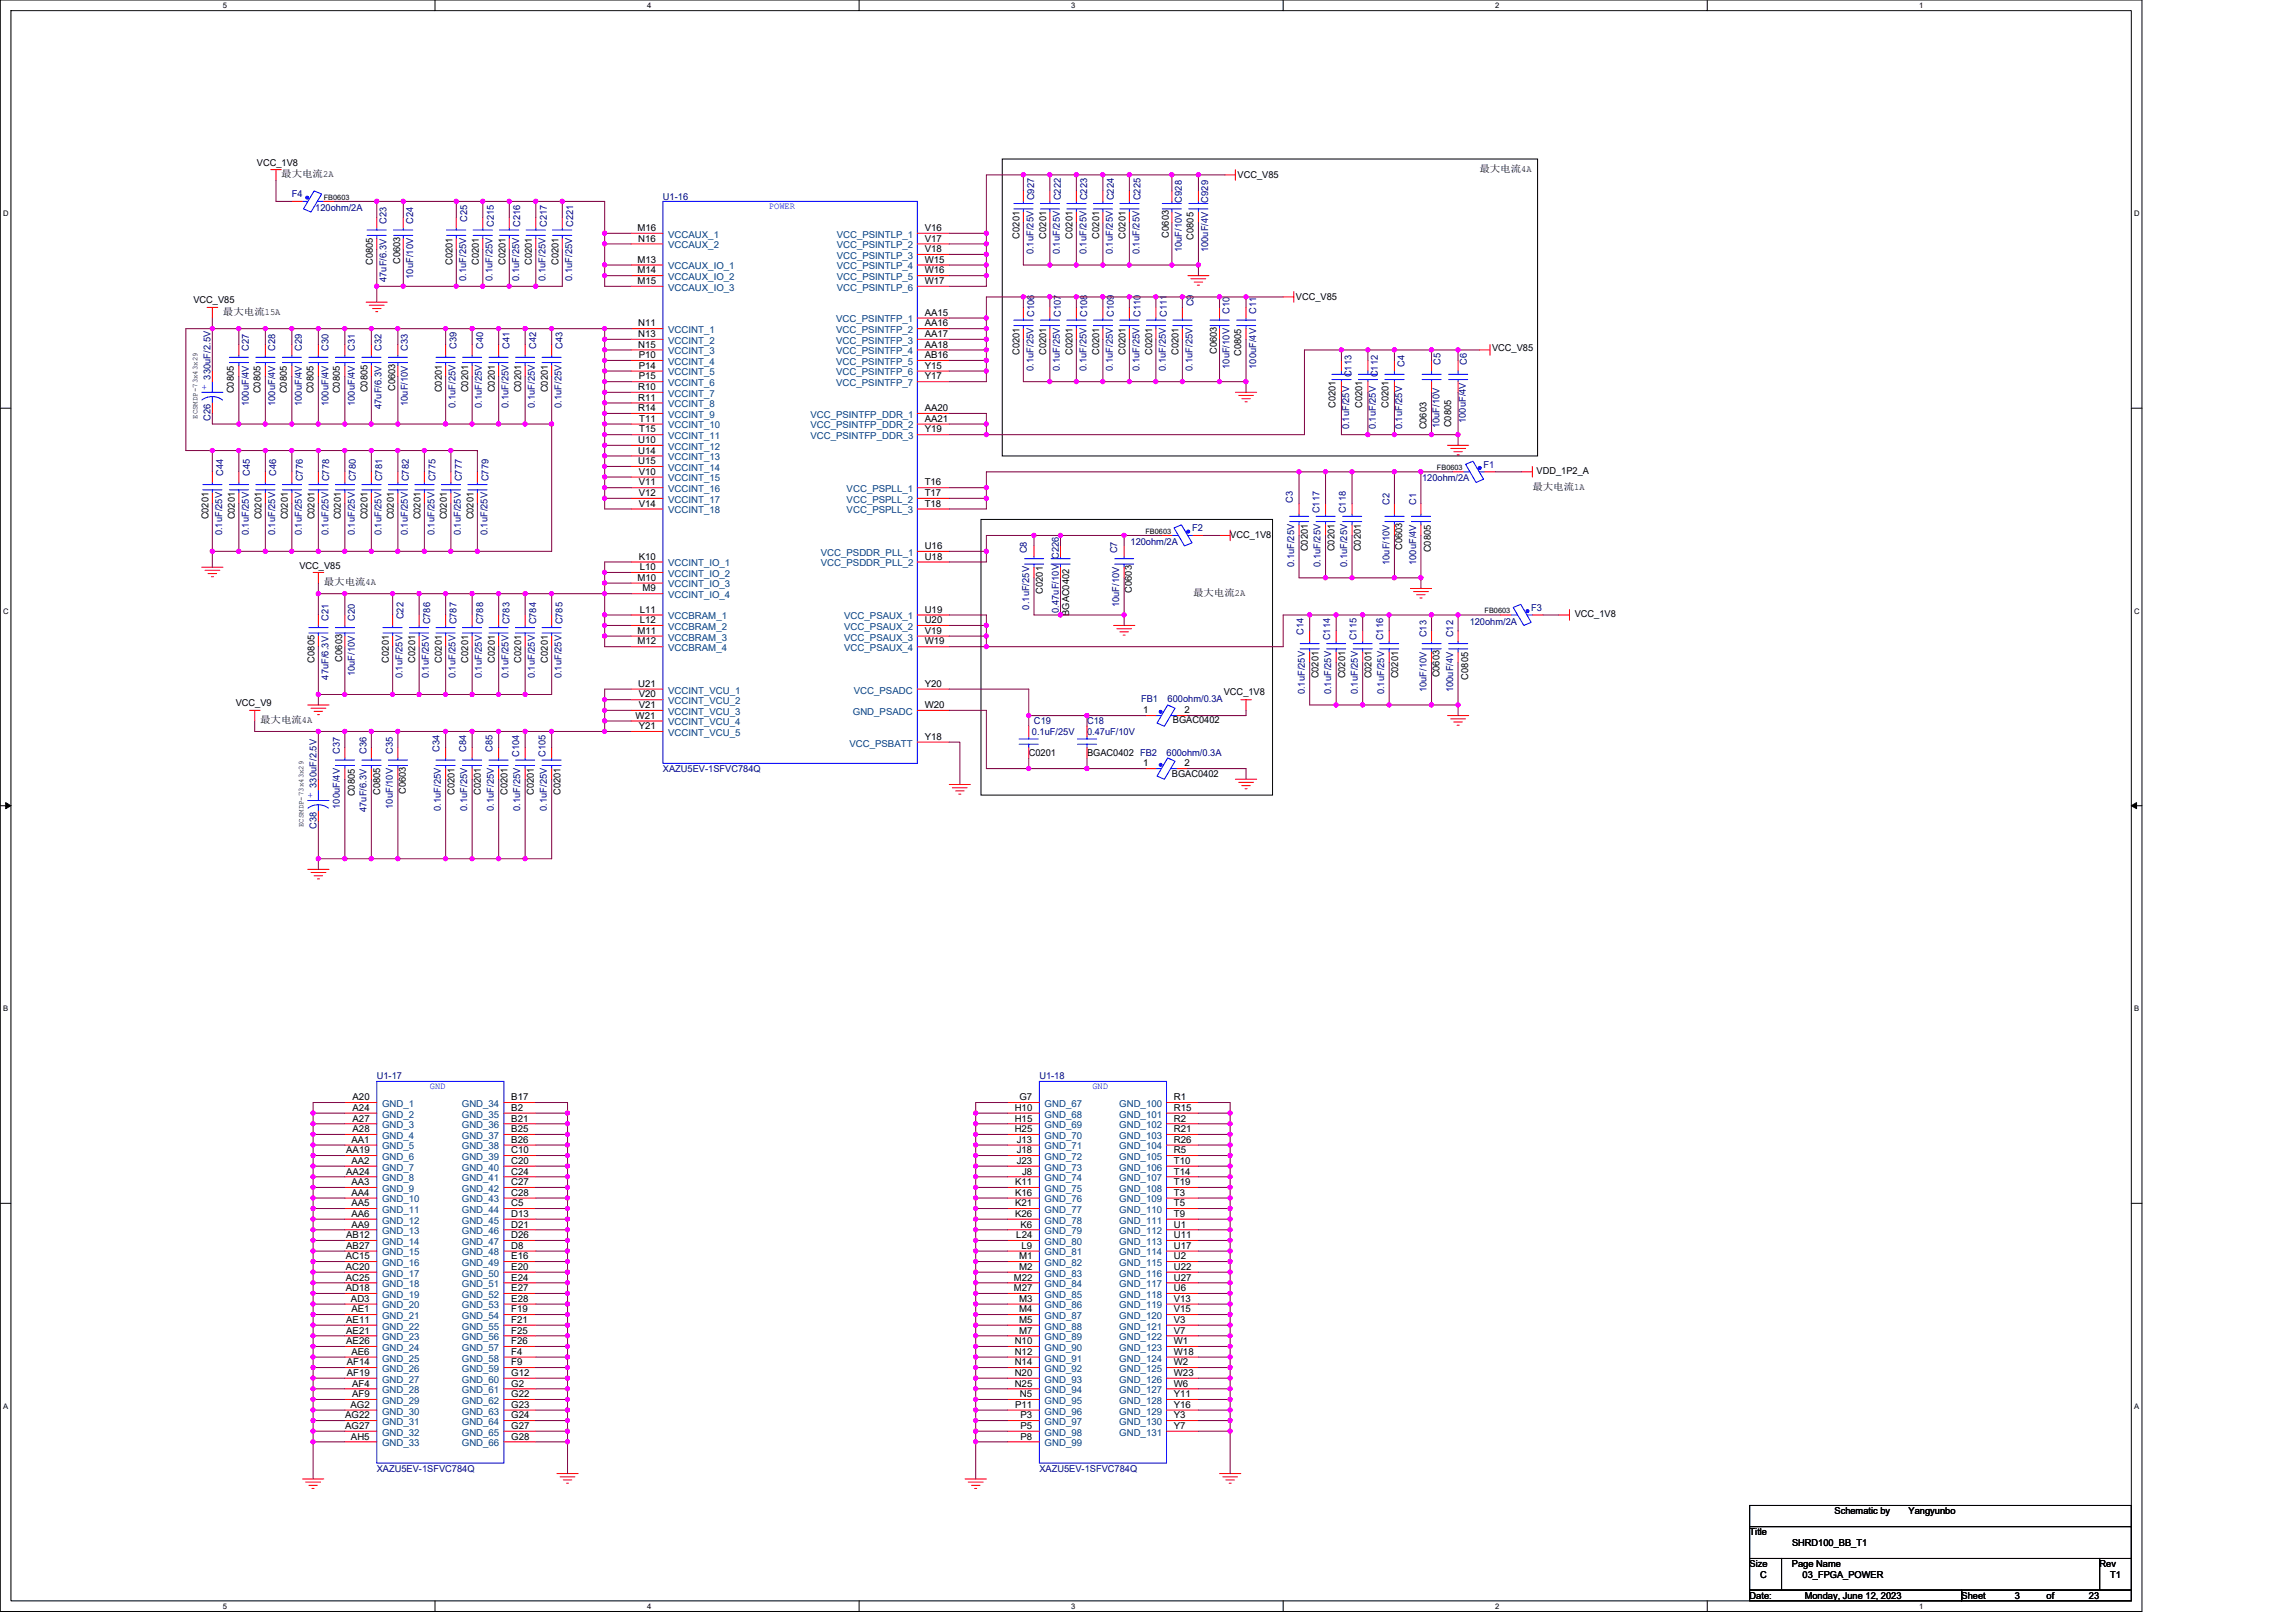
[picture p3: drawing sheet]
<svg xmlns="http://www.w3.org/2000/svg" width="297mm" height="210mm" viewBox="0 0 297 210" stroke-linecap="round" stroke-linejoin="round" font-family="sans-serif">
<defs><g id="words">
<g font-size="1.2">
<text x="33.2" y="21.4">VCC_1V8</text>
<text x="36.4" y="22.9">最大电流2A</text>
<text x="160.1" y="23.1">VCC_V85</text>
<text x="191.4" y="22.2">最大电流4A</text>
<text x="82.5" y="29.9">M16</text>
<text x="119.6" y="29.9">V16</text>
<text x="48.2" y="34.3" transform="rotate(-90 48.2 34.3)">C0805</text>
<text x="51.8" y="34.2" transform="rotate(-90 51.8 34.2)">C0603</text>
<text x="58.5" y="34.3" transform="rotate(-90 58.5 34.3)">C0201</text>
<text x="62" y="34.3" transform="rotate(-90 62 34.3)">C0201</text>
<text x="65.4" y="34.3" transform="rotate(-90 65.4 34.3)">C0201</text>
<text x="68.8" y="34.3" transform="rotate(-90 68.8 34.3)">C0201</text>
<text x="72.2" y="34.3" transform="rotate(-90 72.2 34.3)">C0201</text>
<text x="82.5" y="34">M13</text>
<text x="82.5" y="35.4">M14</text>
<text x="82.6" y="31.3">N16</text>
<text x="119.6" y="31.3">V17</text>
<text x="119.6" y="32.6">V18</text>
<text x="119.6" y="34">W15</text>
<text x="119.6" y="35.4">W16</text>
<text x="131.9" y="30.9" transform="rotate(-90 131.9 30.9)">C0201</text>
<text x="135.3" y="30.9" transform="rotate(-90 135.3 30.9)">C0201</text>
<text x="138.8" y="30.9" transform="rotate(-90 138.8 30.9)">C0201</text>
<text x="142.2" y="30.9" transform="rotate(-90 142.2 30.9)">C0201</text>
<text x="145.6" y="30.9" transform="rotate(-90 145.6 30.9)">C0201</text>
<text x="151.2" y="30.7" transform="rotate(-90 151.2 30.7)">C0603</text>
<text x="154.4" y="31" transform="rotate(-90 154.4 31)">C0805</text>
<text x="25" y="39.3">VCC_V85</text>
<text x="28.8" y="40.7">最大电流15A</text>
<text x="82.5" y="36.7">M15</text>
<text x="119.6" y="36.7">W17</text>
<text x="119.6" y="40.9">AA15</text>
<text x="167.7" y="38.8">VCC_V85</text>
<text x="82.6" y="42.2">N11</text>
<text x="82.6" y="43.6">N13</text>
<text x="82.6" y="45">N15</text>
<text x="82.6" y="46.3">P10</text>
<text x="82.6" y="47.7">P14</text>
<text x="119.6" y="42.2">AA16</text>
<text x="119.6" y="43.6">AA17</text>
<text x="119.6" y="45">AA18</text>
<text x="119.6" y="46.3">AB16</text>
<text x="119.6" y="47.7">Y15</text>
<text x="131.9" y="46" transform="rotate(-90 131.9 46)">C0201</text>
<text x="135.3" y="46" transform="rotate(-90 135.3 46)">C0201</text>
<text x="138.8" y="46" transform="rotate(-90 138.8 46)">C0201</text>
<text x="142.2" y="46" transform="rotate(-90 142.2 46)">C0201</text>
<text x="145.6" y="46" transform="rotate(-90 145.6 46)">C0201</text>
<text x="149.1" y="46" transform="rotate(-90 149.1 46)">C0201</text>
<text x="152.5" y="46" transform="rotate(-90 152.5 46)">C0201</text>
<text x="157.4" y="45.8" transform="rotate(-90 157.4 45.8)">C0603</text>
<text x="160.6" y="46.1" transform="rotate(-90 160.6 46.1)">C0805</text>
<text x="193" y="45.4">VCC_V85</text>
<text x="30.3" y="50.9" transform="rotate(-90 30.3 50.9)">C0805</text>
<text x="33.7" y="50.9" transform="rotate(-90 33.7 50.9)">C0805</text>
<text x="37.1" y="50.9" transform="rotate(-90 37.1 50.9)">C0805</text>
<text x="40.6" y="50.9" transform="rotate(-90 40.6 50.9)">C0805</text>
<text x="44" y="50.9" transform="rotate(-90 44 50.9)">C0805</text>
<text x="47.5" y="50.8" transform="rotate(-90 47.5 50.8)">C0805</text>
<text x="51.1" y="50.6" transform="rotate(-90 51.1 50.6)">C0603</text>
<text x="57.1" y="50.8" transform="rotate(-90 57.1 50.8)">C0201</text>
<text x="60.6" y="50.8" transform="rotate(-90 60.6 50.8)">C0201</text>
<text x="64" y="50.8" transform="rotate(-90 64 50.8)">C0201</text>
<text x="67.4" y="50.8" transform="rotate(-90 67.4 50.8)">C0201</text>
<text x="70.9" y="50.8" transform="rotate(-90 70.9 50.8)">C0201</text>
<text x="82.6" y="50.5">R10</text>
<text x="82.6" y="51.8">R11</text>
<text x="82.6" y="53.2">R14</text>
<text x="82.6" y="49.1">P15</text>
<text x="119.6" y="53.2">AA20</text>
<text x="119.6" y="49.1">Y17</text>
<text x="172.8" y="52.8" transform="rotate(-90 172.8 52.8)">C0201</text>
<text x="176.2" y="52.8" transform="rotate(-90 176.2 52.8)">C0201</text>
<text x="179.6" y="52.8" transform="rotate(-90 179.6 52.8)">C0201</text>
<text x="82.6" y="57.3">U10</text>
<text x="82.6" y="58.7">U14</text>
<text x="82.7" y="54.6">T11</text>
<text x="82.7" y="55.9">T15</text>
<text x="119.6" y="54.6">AA21</text>
<text x="119.6" y="55.9">Y19</text>
<text x="184.6" y="55.6" transform="rotate(-90 184.6 55.6)">C0603</text>
<text x="187.7" y="55.3" transform="rotate(-90 187.7 55.3)">C0805</text>
<text x="82.6" y="60">U15</text>
<text x="82.6" y="61.4">V10</text>
<text x="82.6" y="62.8">V11</text>
<text x="82.6" y="64.2">V12</text>
<text x="82.6" y="65.6">V14</text>
<text x="119.6" y="62.8">T16</text>
<text x="119.6" y="64.2">T17</text>
<text x="119.6" y="65.6">T18</text>
<text x="198.2" y="63.4">最大电流1A</text>
<text x="198.8" y="61.3">VDD_1P2_A</text>
<text x="27" y="67.2" transform="rotate(-90 27 67.2)">C0201</text>
<text x="30.4" y="67.2" transform="rotate(-90 30.4 67.2)">C0201</text>
<text x="33.8" y="67.2" transform="rotate(-90 33.8 67.2)">C0201</text>
<text x="37.3" y="67.2" transform="rotate(-90 37.3 67.2)">C0201</text>
<text x="40.7" y="67.2" transform="rotate(-90 40.7 67.2)">C0201</text>
<text x="44.1" y="67.2" transform="rotate(-90 44.1 67.2)">C0201</text>
<text x="47.5" y="67.2" transform="rotate(-90 47.5 67.2)">C0201</text>
<text x="51" y="67.2" transform="rotate(-90 51 67.2)">C0201</text>
<text x="54.4" y="67.2" transform="rotate(-90 54.4 67.2)">C0201</text>
<text x="57.8" y="67.2" transform="rotate(-90 57.8 67.2)">C0201</text>
<text x="61.3" y="67.2" transform="rotate(-90 61.3 67.2)">C0201</text>
<text x="119.6" y="71">U16</text>
<text x="159.1" y="69.6">VCC_1V8</text>
<text x="169.2" y="71.3" transform="rotate(-90 169.2 71.3)">C0201</text>
<text x="172.6" y="71.3" transform="rotate(-90 172.6 71.3)">C0201</text>
<text x="176.1" y="71.3" transform="rotate(-90 176.1 71.3)">C0201</text>
<text x="181.4" y="71.2" transform="rotate(-90 181.4 71.2)">C0603</text>
<text x="185.1" y="71.5" transform="rotate(-90 185.1 71.5)">C0805</text>
<text x="38.7" y="73.6">VCC_V85</text>
<text x="41.9" y="75.7">最大电流4A</text>
<text x="82.5" y="75.1">M10</text>
<text x="82.6" y="72.4">K10</text>
<text x="82.8" y="73.8">L10</text>
<text x="83.1" y="76.5">M9</text>
<text x="119.6" y="72.4">U18</text>
<text x="134.9" y="76.8" transform="rotate(-90 134.9 76.8)">C0201</text>
<text x="146.4" y="76.7" transform="rotate(-90 146.4 76.7)">C0603</text>
<text x="154.3" y="77.1">最大电流2A</text>
<text x="82.5" y="82">M11</text>
<text x="82.5" y="83.4">M12</text>
<text x="82.8" y="79.3">L11</text>
<text x="82.8" y="80.6">L12</text>
<text x="119.6" y="79.3">U19</text>
<text x="119.6" y="80.6">U20</text>
<text x="119.6" y="82">V19</text>
<text x="119.6" y="83.4">W19</text>
<text x="138.3" y="79.7" transform="rotate(-90 138.3 79.7)">BGAC0402</text>
<text x="203.7" y="79.9">VCC_1V8</text>
<text x="40.7" y="85.7" transform="rotate(-90 40.7 85.7)">C0805</text>
<text x="44.3" y="85.6" transform="rotate(-90 44.3 85.6)">C0603</text>
<text x="50.3" y="85.7" transform="rotate(-90 50.3 85.7)">C0201</text>
<text x="53.7" y="85.7" transform="rotate(-90 53.7 85.7)">C0201</text>
<text x="57.1" y="85.7" transform="rotate(-90 57.1 85.7)">C0201</text>
<text x="60.6" y="85.7" transform="rotate(-90 60.6 85.7)">C0201</text>
<text x="64" y="85.7" transform="rotate(-90 64 85.7)">C0201</text>
<text x="67.4" y="85.7" transform="rotate(-90 67.4 85.7)">C0201</text>
<text x="70.9" y="85.7" transform="rotate(-90 70.9 85.7)">C0201</text>
<text x="82.6" y="88.9">U21</text>
<text x="119.6" y="88.9">Y20</text>
<text x="158.3" y="89.9">VCC_1V8</text>
<text x="170.6" y="87.8" transform="rotate(-90 170.6 87.8)">C0201</text>
<text x="174" y="87.8" transform="rotate(-90 174 87.8)">C0201</text>
<text x="177.4" y="87.8" transform="rotate(-90 177.4 87.8)">C0201</text>
<text x="180.9" y="87.8" transform="rotate(-90 180.9 87.8)">C0201</text>
<text x="186.2" y="87.7" transform="rotate(-90 186.2 87.7)">C0603</text>
<text x="189.9" y="87.9" transform="rotate(-90 189.9 87.9)">C0805</text>
<text x="30.5" y="91.4">VCC_V9</text>
<text x="33.7" y="93.6">最大电流4A</text>
<text x="82.2" y="93">W21</text>
<text x="82.6" y="90.2">V20</text>
<text x="82.6" y="91.6">V21</text>
<text x="82.7" y="94.3">Y21</text>
<text x="119.6" y="95.7">Y18</text>
<text x="119.6" y="91.6">W20</text>
<text x="147.9" y="92.3">1</text>
<text x="151.7" y="93.6">BGAC0402</text>
<text x="153.2" y="92.3">2</text>
<text x="133.1" y="97.8">C0201</text>
<text x="140.6" y="97.8">BGAC0402 FB2</text>
<text x="147.9" y="99.1">1</text>
<text x="151.6" y="100.6">BGAC0402</text>
<text x="153.2" y="99.1">2</text>
<text x="45.9" y="103" transform="rotate(-90 45.9 103)">C0805</text>
<text x="49.2" y="102.9" transform="rotate(-90 49.2 102.9)">C0805</text>
<text x="52.5" y="102.7" transform="rotate(-90 52.5 102.7)">C0603</text>
<text x="58.8" y="102.9" transform="rotate(-90 58.8 102.9)">C0201</text>
<text x="62.2" y="102.9" transform="rotate(-90 62.2 102.9)">C0201</text>
<text x="65.7" y="102.9" transform="rotate(-90 65.7 102.9)">C0201</text>
<text x="69.1" y="102.9" transform="rotate(-90 69.1 102.9)">C0201</text>
<text x="72.5" y="102.9" transform="rotate(-90 72.5 102.9)">C0201</text>
<text x="45.6" y="142.3">A20</text>
<text x="45.6" y="143.7">A24</text>
<text x="66.1" y="142.3">B17</text>
<text x="66.1" y="143.7">B2</text>
<text x="131.3" y="143.7">H10</text>
<text x="131.9" y="142.3">G7</text>
<text x="151.9" y="142.3">R1</text>
<text x="151.9" y="143.7">R15</text>
<text x="44.8" y="149.2">AA19</text>
<text x="45.5" y="147.8">AA1</text>
<text x="45.6" y="145.1">A27</text>
<text x="45.6" y="146.5">A28</text>
<text x="66.1" y="145.1">B21</text>
<text x="66.1" y="146.5">B25</text>
<text x="66.1" y="147.8">B26</text>
<text x="66.1" y="149.2">C10</text>
<text x="131.3" y="145.1">H15</text>
<text x="131.3" y="146.5">H25</text>
<text x="131.5" y="147.8">J13</text>
<text x="131.5" y="149.2">J18</text>
<text x="151.9" y="145.1">R2</text>
<text x="151.9" y="146.5">R21</text>
<text x="151.9" y="147.8">R26</text>
<text x="151.9" y="149.2">R5</text>
<text x="44.8" y="152">AA24</text>
<text x="45.5" y="150.6">AA2</text>
<text x="45.5" y="153.3">AA3</text>
<text x="45.5" y="154.7">AA4</text>
<text x="66.1" y="150.6">C20</text>
<text x="66.1" y="152">C24</text>
<text x="66.1" y="153.3">C27</text>
<text x="66.1" y="154.7">C28</text>
<text x="131.3" y="153.3">K11</text>
<text x="131.3" y="154.7">K16</text>
<text x="131.5" y="150.6">J23</text>
<text x="132.2" y="152">J8</text>
<text x="151.9" y="150.6">T10</text>
<text x="151.9" y="152">T14</text>
<text x="151.9" y="153.3">T19</text>
<text x="151.9" y="154.7">T3</text>
<text x="44.8" y="160.2">AB12</text>
<text x="44.8" y="161.6">AB27</text>
<text x="45.5" y="156.1">AA5</text>
<text x="45.5" y="157.4">AA6</text>
<text x="45.5" y="158.8">AA9</text>
<text x="66.1" y="156.1">C5</text>
<text x="66.1" y="157.4">D13</text>
<text x="66.1" y="158.8">D21</text>
<text x="66.1" y="160.2">D26</text>
<text x="66.1" y="161.6">D8</text>
<text x="131.3" y="156.1">K21</text>
<text x="131.3" y="157.4">K26</text>
<text x="131.5" y="160.2">L24</text>
<text x="132" y="158.8">K6</text>
<text x="132.2" y="161.6">L9</text>
<text x="151.9" y="156.1">T5</text>
<text x="151.9" y="157.4">T9</text>
<text x="151.9" y="158.8">U1</text>
<text x="151.9" y="160.2">U11</text>
<text x="151.9" y="161.6">U17</text>
<text x="44.7" y="162.9">AC15</text>
<text x="44.7" y="164.3">AC20</text>
<text x="44.7" y="165.7">AC25</text>
<text x="44.7" y="167">AD18</text>
<text x="66.1" y="162.9">E16</text>
<text x="66.1" y="164.3">E20</text>
<text x="66.1" y="165.7">E24</text>
<text x="66.1" y="167">E27</text>
<text x="131.2" y="165.7">M22</text>
<text x="131.2" y="167">M27</text>
<text x="131.8" y="162.9">M1</text>
<text x="131.8" y="164.3">M2</text>
<text x="151.9" y="162.9">U2</text>
<text x="151.9" y="164.3">U22</text>
<text x="151.9" y="165.7">U27</text>
<text x="151.9" y="167">U6</text>
<text x="44.8" y="171.2">AE11</text>
<text x="44.8" y="172.5">AE21</text>
<text x="44.8" y="173.9">AE26</text>
<text x="45.4" y="168.4">AD3</text>
<text x="45.5" y="169.8">AE1</text>
<text x="66.1" y="168.4">E28</text>
<text x="66.1" y="169.8">F19</text>
<text x="66.1" y="171.2">F21</text>
<text x="66.1" y="172.5">F25</text>
<text x="66.1" y="173.9">F26</text>
<text x="131.3" y="173.9">N10</text>
<text x="131.8" y="168.4">M3</text>
<text x="131.8" y="169.8">M4</text>
<text x="131.8" y="171.2">M5</text>
<text x="131.8" y="172.5">M7</text>
<text x="151.9" y="168.4">V13</text>
<text x="151.9" y="169.8">V15</text>
<text x="151.9" y="171.2">V3</text>
<text x="151.9" y="172.5">V7</text>
<text x="151.9" y="173.9">W1</text>
<text x="44.9" y="176.6">AF14</text>
<text x="44.9" y="178">AF19</text>
<text x="45.5" y="175.3">AE6</text>
<text x="45.5" y="179.4">AF4</text>
<text x="66.1" y="175.3">F4</text>
<text x="66.1" y="176.6">F9</text>
<text x="66.1" y="178">G12</text>
<text x="66.1" y="179.4">G2</text>
<text x="131.3" y="175.3">N12</text>
<text x="131.3" y="176.6">N14</text>
<text x="131.3" y="178">N20</text>
<text x="131.3" y="179.4">N25</text>
<text x="151.9" y="175.3">W18</text>
<text x="151.9" y="176.6">W2</text>
<text x="151.9" y="178">W23</text>
<text x="151.9" y="179.4">W6</text>
<text x="44.7" y="183.5">AG22</text>
<text x="44.7" y="184.9">AG27</text>
<text x="45.3" y="182.1">AG2</text>
<text x="45.5" y="180.8">AF9</text>
<text x="66.1" y="180.8">G22</text>
<text x="66.1" y="182.1">G23</text>
<text x="66.1" y="183.5">G24</text>
<text x="66.1" y="184.9">G27</text>
<text x="131.3" y="182.1">P11</text>
<text x="131.9" y="180.8">N5</text>
<text x="132" y="183.5">P3</text>
<text x="132" y="184.9">P5</text>
<text x="151.9" y="180.8">Y11</text>
<text x="151.9" y="182.1">Y16</text>
<text x="151.9" y="183.5">Y3</text>
<text x="151.9" y="184.9">Y7</text>
<text x="45.4" y="186.2">AH5</text>
<text x="66.1" y="186.2">G28</text>
<text x="132" y="186.2">P8</text>
<text x="237.3" y="195.9">Schematic by</text>
<text x="246.9" y="195.9">Yangyunbo</text>
<text x="226.4" y="198.6">Title</text>
<text x="226.4" y="202.8">Size</text>
<text x="231.8" y="202.8">Page Name</text>
<text x="231.8" y="200">SHRD100_BB_T1</text>
<text x="271.6" y="202.8">Rev</text>
<text x="226.4" y="206.9">Date:</text>
<text x="227.7" y="204.1">C</text>
<text x="233.2" y="204.1">03_FPGA_POWER</text>
<text x="233.5" y="206.9">Monday, June 12, 2023</text>
<text x="253.8" y="206.9">Sheet</text>
<text x="260.6" y="206.9">3</text>
<text x="264.8" y="206.9">of</text>
<text x="270.3" y="206.9">23</text>
<text x="273" y="204.1">T1</text>
</g>
<g font-size="1.2" fill="#000080">
<text x="37.8" y="25.5">F4</text>
<text x="40.8" y="27.3">120ohm/2A</text>
<text x="50" y="28.9" transform="rotate(-90 50 28.9)">C23</text>
<text x="53.4" y="28.9" transform="rotate(-90 53.4 28.9)">C24</text>
<text x="60.4" y="28.7" transform="rotate(-90 60.4 28.7)">C25</text>
<text x="63.9" y="29.4" transform="rotate(-90 63.9 29.4)">C215</text>
<text x="67.3" y="29.4" transform="rotate(-90 67.3 29.4)">C216</text>
<text x="70.7" y="29.4" transform="rotate(-90 70.7 29.4)">C217</text>
<text x="74.2" y="29.4" transform="rotate(-90 74.2 29.4)">C221</text>
<text x="85.8" y="25.8">U1-16</text>
<text x="133.8" y="25.9" transform="rotate(-90 133.8 25.9)">C927</text>
<text x="137.2" y="25.9" transform="rotate(-90 137.2 25.9)">C222</text>
<text x="140.7" y="25.9" transform="rotate(-90 140.7 25.9)">C223</text>
<text x="144.1" y="25.9" transform="rotate(-90 144.1 25.9)">C224</text>
<text x="147.5" y="25.9" transform="rotate(-90 147.5 25.9)">C225</text>
<text x="152.9" y="26.2" transform="rotate(-90 152.9 26.2)">C928</text>
<text x="156.3" y="26.2" transform="rotate(-90 156.3 26.2)">C929</text>
<text x="133.7" y="32.9" transform="rotate(-90 133.7 32.9)">0.1uF/25V</text>
<text x="137.1" y="32.9" transform="rotate(-90 137.1 32.9)">0.1uF/25V</text>
<text x="140.5" y="32.9" transform="rotate(-90 140.5 32.9)">0.1uF/25V</text>
<text x="144" y="32.9" transform="rotate(-90 144 32.9)">0.1uF/25V</text>
<text x="147.4" y="32.9" transform="rotate(-90 147.4 32.9)">0.1uF/25V</text>
<text x="152.9" y="32.6" transform="rotate(-90 152.9 32.6)">10uF/10V</text>
<text x="156.3" y="32.6" transform="rotate(-90 156.3 32.6)">100uF/4V</text>
<text x="50" y="36.5" transform="rotate(-90 50 36.5)">47uF/6.3V</text>
<text x="53.4" y="36.1" transform="rotate(-90 53.4 36.1)">10uF/10V</text>
<text x="60.3" y="36.3" transform="rotate(-90 60.3 36.3)">0.1uF/25V</text>
<text x="63.7" y="36.3" transform="rotate(-90 63.7 36.3)">0.1uF/25V</text>
<text x="67.2" y="36.3" transform="rotate(-90 67.2 36.3)">0.1uF/25V</text>
<text x="70.6" y="36.3" transform="rotate(-90 70.6 36.3)">0.1uF/25V</text>
<text x="74" y="36.3" transform="rotate(-90 74 36.3)">0.1uF/25V</text>
<text x="133.8" y="41" transform="rotate(-90 133.8 41)">C106</text>
<text x="137.2" y="41" transform="rotate(-90 137.2 41)">C107</text>
<text x="140.7" y="41" transform="rotate(-90 140.7 41)">C108</text>
<text x="144.1" y="41" transform="rotate(-90 144.1 41)">C109</text>
<text x="147.5" y="41" transform="rotate(-90 147.5 41)">C110</text>
<text x="151" y="41" transform="rotate(-90 151 41)">C111</text>
<text x="154.4" y="39.6" transform="rotate(-90 154.4 39.6)">C9</text>
<text x="159.1" y="40.6" transform="rotate(-90 159.1 40.6)">C10</text>
<text x="162.5" y="40.6" transform="rotate(-90 162.5 40.6)">C11</text>
<text x="32.2" y="45.4" transform="rotate(-90 32.2 45.4)">C27</text>
<text x="35.6" y="45.4" transform="rotate(-90 35.6 45.4)">C28</text>
<text x="39" y="45.4" transform="rotate(-90 39 45.4)">C29</text>
<text x="42.5" y="45.4" transform="rotate(-90 42.5 45.4)">C30</text>
<text x="45.9" y="45.4" transform="rotate(-90 45.9 45.4)">C31</text>
<text x="49.3" y="45.4" transform="rotate(-90 49.3 45.4)">C32</text>
<text x="52.8" y="45.4" transform="rotate(-90 52.8 45.4)">C33</text>
<text x="59.1" y="45.1" transform="rotate(-90 59.1 45.1)">C39</text>
<text x="62.5" y="45.1" transform="rotate(-90 62.5 45.1)">C40</text>
<text x="65.9" y="45.1" transform="rotate(-90 65.9 45.1)">C41</text>
<text x="69.4" y="45.1" transform="rotate(-90 69.4 45.1)">C42</text>
<text x="72.8" y="45.1" transform="rotate(-90 72.8 45.1)">C43</text>
<text x="159.1" y="47.7" transform="rotate(-90 159.1 47.7)">10uF/10V</text>
<text x="162.5" y="47.7" transform="rotate(-90 162.5 47.7)">100uF/4V</text>
<text x="181.7" y="47.5" transform="rotate(-90 181.7 47.5)">C4</text>
<text x="186.3" y="47.2" transform="rotate(-90 186.3 47.2)">C5</text>
<text x="189.8" y="47.2" transform="rotate(-90 189.8 47.2)">C6</text>
<text x="27.2" y="49.1" transform="rotate(-90 27.2 49.1)">330uF/2.5V</text>
<text x="32.2" y="52.5" transform="rotate(-90 32.2 52.5)">100uF/4V</text>
<text x="35.6" y="52.5" transform="rotate(-90 35.6 52.5)">100uF/4V</text>
<text x="39" y="52.5" transform="rotate(-90 39 52.5)">100uF/4V</text>
<text x="42.5" y="52.5" transform="rotate(-90 42.5 52.5)">100uF/4V</text>
<text x="45.9" y="52.5" transform="rotate(-90 45.9 52.5)">100uF/4V</text>
<text x="49.3" y="52.9" transform="rotate(-90 49.3 52.9)">47uF/6.3V</text>
<text x="52.8" y="52.5" transform="rotate(-90 52.8 52.5)">10uF/10V</text>
<text x="58.9" y="52.8" transform="rotate(-90 58.9 52.8)">0.1uF/25V</text>
<text x="62.4" y="52.8" transform="rotate(-90 62.4 52.8)">0.1uF/25V</text>
<text x="65.8" y="52.8" transform="rotate(-90 65.8 52.8)">0.1uF/25V</text>
<text x="69.2" y="52.8" transform="rotate(-90 69.2 52.8)">0.1uF/25V</text>
<text x="72.6" y="52.8" transform="rotate(-90 72.6 52.8)">0.1uF/25V</text>
<text x="133.7" y="48" transform="rotate(-90 133.7 48)">0.1uF/25V</text>
<text x="137.1" y="48" transform="rotate(-90 137.1 48)">0.1uF/25V</text>
<text x="140.5" y="48" transform="rotate(-90 140.5 48)">0.1uF/25V</text>
<text x="144" y="48" transform="rotate(-90 144 48)">0.1uF/25V</text>
<text x="147.4" y="48" transform="rotate(-90 147.4 48)">0.1uF/25V</text>
<text x="150.8" y="48" transform="rotate(-90 150.8 48)">0.1uF/25V</text>
<text x="154.3" y="48" transform="rotate(-90 154.3 48)">0.1uF/25V</text>
<text x="174.8" y="48.8" transform="rotate(-90 174.8 48.8)">C113</text>
<text x="178.3" y="48.8" transform="rotate(-90 178.3 48.8)">C112</text>
<text x="27.2" y="54.5" transform="rotate(-90 27.2 54.5)">C26</text>
<text x="174.6" y="55.6" transform="rotate(-90 174.6 55.6)">0.1uF/25V</text>
<text x="178" y="55.6" transform="rotate(-90 178 55.6)">0.1uF/25V</text>
<text x="181.4" y="55.6" transform="rotate(-90 181.4 55.6)">0.1uF/25V</text>
<text x="186.2" y="55.4" transform="rotate(-90 186.2 55.4)">10uF/10V</text>
<text x="189.6" y="54.7" transform="rotate(-90 189.6 54.7)">100uF/4V</text>
<text x="28.9" y="61.6" transform="rotate(-90 28.9 61.6)">C44</text>
<text x="32.3" y="61.6" transform="rotate(-90 32.3 61.6)">C45</text>
<text x="35.7" y="61.6" transform="rotate(-90 35.7 61.6)">C46</text>
<text x="39.2" y="62.3" transform="rotate(-90 39.2 62.3)">C776</text>
<text x="42.6" y="62.3" transform="rotate(-90 42.6 62.3)">C778</text>
<text x="46" y="62.3" transform="rotate(-90 46 62.3)">C780</text>
<text x="49.5" y="62.3" transform="rotate(-90 49.5 62.3)">C781</text>
<text x="52.9" y="62.3" transform="rotate(-90 52.9 62.3)">C782</text>
<text x="56.3" y="62.3" transform="rotate(-90 56.3 62.3)">C775</text>
<text x="59.8" y="62.3" transform="rotate(-90 59.8 62.3)">C777</text>
<text x="63.2" y="62.3" transform="rotate(-90 63.2 62.3)">C779</text>
<text x="167.3" y="65" transform="rotate(-90 167.3 65)">C3</text>
<text x="179.8" y="65.3" transform="rotate(-90 179.8 65.3)">C2</text>
<text x="183.2" y="65.3" transform="rotate(-90 183.2 65.3)">C1</text>
<text x="184" y="62.3">120ohm/2A</text>
<text x="191.9" y="60.5">F1</text>
<text x="28.8" y="69.3" transform="rotate(-90 28.8 69.3)">0.1uF/25V</text>
<text x="32.2" y="69.3" transform="rotate(-90 32.2 69.3)">0.1uF/25V</text>
<text x="35.6" y="69.3" transform="rotate(-90 35.6 69.3)">0.1uF/25V</text>
<text x="39" y="69.3" transform="rotate(-90 39 69.3)">0.1uF/25V</text>
<text x="42.5" y="69.3" transform="rotate(-90 42.5 69.3)">0.1uF/25V</text>
<text x="45.9" y="69.3" transform="rotate(-90 45.9 69.3)">0.1uF/25V</text>
<text x="49.3" y="69.3" transform="rotate(-90 49.3 69.3)">0.1uF/25V</text>
<text x="52.8" y="69.3" transform="rotate(-90 52.8 69.3)">0.1uF/25V</text>
<text x="56.2" y="69.3" transform="rotate(-90 56.2 69.3)">0.1uF/25V</text>
<text x="59.6" y="69.3" transform="rotate(-90 59.6 69.3)">0.1uF/25V</text>
<text x="63.1" y="69.3" transform="rotate(-90 63.1 69.3)">0.1uF/25V</text>
<text x="132.9" y="71.6" transform="rotate(-90 132.9 71.6)">C8</text>
<text x="144.5" y="71.6" transform="rotate(-90 144.5 71.6)">C7</text>
<text x="146.3" y="70.5">120ohm/2A</text>
<text x="154.2" y="68.7">F2</text>
<text x="170.7" y="66.4" transform="rotate(-90 170.7 66.4)">C117</text>
<text x="174.1" y="66.4" transform="rotate(-90 174.1 66.4)">C118</text>
<text x="137" y="72.3" transform="rotate(-90 137 72.3)">C226</text>
<text x="167.4" y="73.4" transform="rotate(-90 167.4 73.4)">0.1uF/25V</text>
<text x="170.9" y="73.4" transform="rotate(-90 170.9 73.4)">0.1uF/25V</text>
<text x="174.3" y="73.4" transform="rotate(-90 174.3 73.4)">0.1uF/25V</text>
<text x="179.8" y="73.1" transform="rotate(-90 179.8 73.1)">10uF/10V</text>
<text x="183.2" y="73.1" transform="rotate(-90 183.2 73.1)">100uF/4V</text>
<text x="42.5" y="80.4" transform="rotate(-90 42.5 80.4)">C21</text>
<text x="45.9" y="80.4" transform="rotate(-90 45.9 80.4)">C20</text>
<text x="52.2" y="80.1" transform="rotate(-90 52.2 80.1)">C22</text>
<text x="55.6" y="80.8" transform="rotate(-90 55.6 80.8)">C786</text>
<text x="59.1" y="80.8" transform="rotate(-90 59.1 80.8)">C787</text>
<text x="62.5" y="80.8" transform="rotate(-90 62.5 80.8)">C788</text>
<text x="65.9" y="80.8" transform="rotate(-90 65.9 80.8)">C783</text>
<text x="69.4" y="80.8" transform="rotate(-90 69.4 80.8)">C784</text>
<text x="72.8" y="80.8" transform="rotate(-90 72.8 80.8)">C785</text>
<text x="133.1" y="78.9" transform="rotate(-90 133.1 78.9)">0.1uF/25V</text>
<text x="137" y="79.3" transform="rotate(-90 137 79.3)">0.47uF/10V</text>
<text x="144.8" y="78.6" transform="rotate(-90 144.8 78.6)">10uF/10V</text>
<text x="168.7" y="82.2" transform="rotate(-90 168.7 82.2)">C14</text>
<text x="172.1" y="82.8" transform="rotate(-90 172.1 82.8)">C114</text>
<text x="175.5" y="82.8" transform="rotate(-90 175.5 82.8)">C115</text>
<text x="178.9" y="82.8" transform="rotate(-90 178.9 82.8)">C116</text>
<text x="184.6" y="82.4" transform="rotate(-90 184.6 82.4)">C13</text>
<text x="188" y="82.4" transform="rotate(-90 188 82.4)">C12</text>
<text x="190.1" y="80.8">120ohm/2A</text>
<text x="198.1" y="79">F3</text>
<text x="42.5" y="87.9" transform="rotate(-90 42.5 87.9)">47uF/6.3V</text>
<text x="45.9" y="87.5" transform="rotate(-90 45.9 87.5)">10uF/10V</text>
<text x="52.1" y="87.8" transform="rotate(-90 52.1 87.8)">0.1uF/25V</text>
<text x="55.5" y="87.8" transform="rotate(-90 55.5 87.8)">0.1uF/25V</text>
<text x="58.9" y="87.8" transform="rotate(-90 58.9 87.8)">0.1uF/25V</text>
<text x="62.4" y="87.8" transform="rotate(-90 62.4 87.8)">0.1uF/25V</text>
<text x="65.8" y="87.8" transform="rotate(-90 65.8 87.8)">0.1uF/25V</text>
<text x="69.2" y="87.8" transform="rotate(-90 69.2 87.8)">0.1uF/25V</text>
<text x="72.6" y="87.8" transform="rotate(-90 72.6 87.8)">0.1uF/25V</text>
<text x="168.8" y="89.9" transform="rotate(-90 168.8 89.9)">0.1uF/25V</text>
<text x="172.2" y="89.9" transform="rotate(-90 172.2 89.9)">0.1uF/25V</text>
<text x="175.7" y="89.9" transform="rotate(-90 175.7 89.9)">0.1uF/25V</text>
<text x="179.1" y="89.9" transform="rotate(-90 179.1 89.9)">0.1uF/25V</text>
<text x="184.6" y="89.6" transform="rotate(-90 184.6 89.6)">10uF/10V</text>
<text x="188" y="89.6" transform="rotate(-90 188 89.6)">100uF/4V</text>
<text x="133.5" y="95.1">0.1uF/25V</text>
<text x="133.8" y="93.7">C19</text>
<text x="140.6" y="93.7">C18</text>
<text x="140.6" y="95.1">0.47uF/10V</text>
<text x="147.6" y="90.8">FB1</text>
<text x="151.1" y="90.8">600ohm/0.3A</text>
<text x="41" y="101.9" transform="rotate(-90 41 101.9)">330uF/2.5V</text>
<text x="44" y="97.5" transform="rotate(-90 44 97.5)">C37</text>
<text x="47.4" y="97.5" transform="rotate(-90 47.4 97.5)">C36</text>
<text x="50.8" y="97.5" transform="rotate(-90 50.8 97.5)">C35</text>
<text x="56.9" y="97.3" transform="rotate(-90 56.9 97.3)">C34</text>
<text x="60.3" y="97.3" transform="rotate(-90 60.3 97.3)">C84</text>
<text x="63.7" y="97.3" transform="rotate(-90 63.7 97.3)">C85</text>
<text x="67.2" y="97.9" transform="rotate(-90 67.2 97.9)">C104</text>
<text x="70.6" y="97.9" transform="rotate(-90 70.6 97.9)">C105</text>
<text x="85.8" y="99.9">XAZU5EV-1SFVC784Q</text>
<text x="150.9" y="97.8">600ohm/0.3A</text>
<text x="41" y="107.3" transform="rotate(-90 41 107.3)">C38</text>
<text x="44" y="104.6" transform="rotate(-90 44 104.6)">100uF/4V</text>
<text x="47.4" y="105.1" transform="rotate(-90 47.4 105.1)">47uF/6.3V</text>
<text x="50.8" y="104.6" transform="rotate(-90 50.8 104.6)">10uF/10V</text>
<text x="57" y="104.9" transform="rotate(-90 57 104.9)">0.1uF/25V</text>
<text x="60.4" y="104.9" transform="rotate(-90 60.4 104.9)">0.1uF/25V</text>
<text x="63.9" y="104.9" transform="rotate(-90 63.9 104.9)">0.1uF/25V</text>
<text x="67.3" y="104.9" transform="rotate(-90 67.3 104.9)">0.1uF/25V</text>
<text x="70.7" y="104.9" transform="rotate(-90 70.7 104.9)">0.1uF/25V</text>
<text x="48.7" y="139.7">U1-17</text>
<text x="134.5" y="139.7">U1-18</text>
<text x="48.7" y="190.4">XAZU5EV-1SFVC784Q</text>
<text x="134.5" y="190.4">XAZU5EV-1SFVC784Q</text>
</g>
<g font-size="1.2" fill="#00f">
<text x="99.5" y="27">POWER</text>
<text x="26.1" y="50.5">+</text>
<text x="39.8" y="103.3">+</text>
<text x="55.6" y="140.9">GND</text>
<text x="141.3" y="140.9">GND</text>
</g>
<g font-size="1.2" fill="#004080">
<text x="86.4" y="30.8">VCCAUX_1</text>
<text x="86.4" y="32.1">VCCAUX_2</text>
<text x="86.4" y="34.9">VCCAUX_IO_1</text>
<text x="108.2" y="30.8">VCC_PSINTLP_1</text>
<text x="108.2" y="32.1">VCC_PSINTLP_2</text>
<text x="108.2" y="33.5">VCC_PSINTLP_3</text>
<text x="108.2" y="34.9">VCC_PSINTLP_4</text>
<text x="86.4" y="36.2">VCCAUX_IO_2</text>
<text x="86.4" y="37.6">VCCAUX_IO_3</text>
<text x="108.2" y="41.7">VCC_PSINTFP_1</text>
<text x="108.2" y="36.2">VCC_PSINTLP_5</text>
<text x="108.2" y="37.6">VCC_PSINTLP_6</text>
<text x="86.4" y="43.1">VCCINT_1</text>
<text x="86.4" y="44.5">VCCINT_2</text>
<text x="86.4" y="45.8">VCCINT_3</text>
<text x="86.4" y="47.2">VCCINT_4</text>
<text x="108.2" y="43.1">VCC_PSINTFP_2</text>
<text x="108.2" y="44.5">VCC_PSINTFP_3</text>
<text x="108.2" y="45.8">VCC_PSINTFP_4</text>
<text x="108.2" y="47.2">VCC_PSINTFP_5</text>
<text x="86.4" y="48.6">VCCINT_5</text>
<text x="86.4" y="50">VCCINT_6</text>
<text x="86.4" y="51.3">VCCINT_7</text>
<text x="86.4" y="52.7">VCCINT_8</text>
<text x="108.2" y="48.6">VCC_PSINTFP_6</text>
<text x="108.2" y="50">VCC_PSINTFP_7</text>
<text x="86.4" y="54.1">VCCINT_9</text>
<text x="86.4" y="55.4">VCCINT_10</text>
<text x="86.4" y="56.8">VCCINT_11</text>
<text x="86.4" y="58.2">VCCINT_12</text>
<text x="86.4" y="59.6">VCCINT_13</text>
<text x="104.8" y="54.1">VCC_PSINTFP_DDR_1</text>
<text x="104.8" y="55.4">VCC_PSINTFP_DDR_2</text>
<text x="104.8" y="56.8">VCC_PSINTFP_DDR_3</text>
<text x="86.4" y="60.9">VCCINT_14</text>
<text x="86.4" y="62.3">VCCINT_15</text>
<text x="86.4" y="63.7">VCCINT_16</text>
<text x="86.4" y="65">VCCINT_17</text>
<text x="109.5" y="63.7">VCC_PSPLL_1</text>
<text x="109.5" y="65">VCC_PSPLL_2</text>
<text x="86.4" y="66.4">VCCINT_18</text>
<text x="106.2" y="71.9">VCC_PSDDR_PLL_1</text>
<text x="109.5" y="66.4">VCC_PSPLL_3</text>
<text x="86.4" y="73.3">VCCINT_IO_1</text>
<text x="86.4" y="74.6">VCCINT_IO_2</text>
<text x="86.4" y="76">VCCINT_IO_3</text>
<text x="86.4" y="77.4">VCCINT_IO_4</text>
<text x="106.2" y="73.3">VCC_PSDDR_PLL_2</text>
<text x="86.4" y="80.1">VCCBRAM_1</text>
<text x="86.4" y="81.5">VCCBRAM_2</text>
<text x="86.4" y="82.9">VCCBRAM_3</text>
<text x="109.2" y="80.1">VCC_PSAUX_1</text>
<text x="109.2" y="81.5">VCC_PSAUX_2</text>
<text x="109.2" y="82.9">VCC_PSAUX_3</text>
<text x="86.4" y="84.2">VCCBRAM_4</text>
<text x="86.4" y="89.7">VCCINT_VCU_1</text>
<text x="109.2" y="84.2">VCC_PSAUX_4</text>
<text x="110.5" y="89.7">VCC_PSADC</text>
<text x="86.4" y="91.1">VCCINT_VCU_2</text>
<text x="86.4" y="92.5">VCCINT_VCU_3</text>
<text x="86.4" y="93.9">VCCINT_VCU_4</text>
<text x="86.4" y="95.2">VCCINT_VCU_5</text>
<text x="110.3" y="92.5">GND_PSADC</text>
<text x="109.9" y="96.6">VCC_PSBATT</text>
<text x="49.4" y="143.2">GND_1</text>
<text x="59.8" y="143.2">GND_34</text>
<text x="135.1" y="143.2">GND_67</text>
<text x="144.8" y="143.2">GND_100</text>
<text x="49.4" y="144.6">GND_2</text>
<text x="49.4" y="146">GND_3</text>
<text x="49.4" y="147.3">GND_4</text>
<text x="49.4" y="148.7">GND_5</text>
<text x="59.8" y="144.6">GND_35</text>
<text x="59.8" y="146">GND_36</text>
<text x="59.8" y="147.3">GND_37</text>
<text x="59.8" y="148.7">GND_38</text>
<text x="135.1" y="144.6">GND_68</text>
<text x="135.1" y="146">GND_69</text>
<text x="135.1" y="147.3">GND_70</text>
<text x="135.1" y="148.7">GND_71</text>
<text x="144.8" y="144.6">GND_101</text>
<text x="144.8" y="146">GND_102</text>
<text x="144.8" y="147.3">GND_103</text>
<text x="144.8" y="148.7">GND_104</text>
<text x="49.4" y="150.1">GND_6</text>
<text x="49.4" y="151.4">GND_7</text>
<text x="49.4" y="152.8">GND_8</text>
<text x="49.4" y="154.2">GND_9</text>
<text x="49.4" y="155.6">GND_10</text>
<text x="59.8" y="150.1">GND_39</text>
<text x="59.8" y="151.4">GND_40</text>
<text x="59.8" y="152.8">GND_41</text>
<text x="59.8" y="154.2">GND_42</text>
<text x="59.8" y="155.6">GND_43</text>
<text x="135.1" y="150.1">GND_72</text>
<text x="135.1" y="151.4">GND_73</text>
<text x="135.1" y="152.8">GND_74</text>
<text x="135.1" y="154.2">GND_75</text>
<text x="135.1" y="155.6">GND_76</text>
<text x="144.8" y="150.1">GND_105</text>
<text x="144.8" y="151.4">GND_106</text>
<text x="144.8" y="152.8">GND_107</text>
<text x="144.8" y="154.2">GND_108</text>
<text x="144.8" y="155.6">GND_109</text>
<text x="49.4" y="156.9">GND_11</text>
<text x="49.4" y="158.3">GND_12</text>
<text x="49.4" y="159.7">GND_13</text>
<text x="49.4" y="161.1">GND_14</text>
<text x="59.8" y="156.9">GND_44</text>
<text x="59.8" y="158.3">GND_45</text>
<text x="59.8" y="159.7">GND_46</text>
<text x="59.8" y="161.1">GND_47</text>
<text x="135.1" y="156.9">GND_77</text>
<text x="135.1" y="158.3">GND_78</text>
<text x="135.1" y="159.7">GND_79</text>
<text x="135.1" y="161.1">GND_80</text>
<text x="144.8" y="156.9">GND_110</text>
<text x="144.8" y="158.3">GND_111</text>
<text x="144.8" y="159.7">GND_112</text>
<text x="144.8" y="161.1">GND_113</text>
<text x="49.4" y="162.4">GND_15</text>
<text x="49.4" y="163.8">GND_16</text>
<text x="49.4" y="165.2">GND_17</text>
<text x="49.4" y="166.5">GND_18</text>
<text x="49.4" y="167.9">GND_19</text>
<text x="59.8" y="162.4">GND_48</text>
<text x="59.8" y="163.8">GND_49</text>
<text x="59.8" y="165.2">GND_50</text>
<text x="59.8" y="166.5">GND_51</text>
<text x="59.8" y="167.9">GND_52</text>
<text x="135.1" y="162.4">GND_81</text>
<text x="135.1" y="163.8">GND_82</text>
<text x="135.1" y="165.2">GND_83</text>
<text x="135.1" y="166.5">GND_84</text>
<text x="135.1" y="167.9">GND_85</text>
<text x="144.8" y="162.4">GND_114</text>
<text x="144.8" y="163.8">GND_115</text>
<text x="144.8" y="165.2">GND_116</text>
<text x="144.8" y="166.5">GND_117</text>
<text x="144.8" y="167.9">GND_118</text>
<text x="49.4" y="169.3">GND_20</text>
<text x="49.4" y="170.6">GND_21</text>
<text x="49.4" y="172">GND_22</text>
<text x="49.4" y="173.4">GND_23</text>
<text x="59.8" y="169.3">GND_53</text>
<text x="59.8" y="170.6">GND_54</text>
<text x="59.8" y="172">GND_55</text>
<text x="59.8" y="173.4">GND_56</text>
<text x="135.1" y="169.3">GND_86</text>
<text x="135.1" y="170.6">GND_87</text>
<text x="135.1" y="172">GND_88</text>
<text x="135.1" y="173.4">GND_89</text>
<text x="144.8" y="169.3">GND_119</text>
<text x="144.8" y="170.6">GND_120</text>
<text x="144.8" y="172">GND_121</text>
<text x="144.8" y="173.4">GND_122</text>
<text x="49.4" y="174.8">GND_24</text>
<text x="49.4" y="176.1">GND_25</text>
<text x="49.4" y="177.5">GND_26</text>
<text x="49.4" y="178.9">GND_27</text>
<text x="59.8" y="174.8">GND_57</text>
<text x="59.8" y="176.1">GND_58</text>
<text x="59.8" y="177.5">GND_59</text>
<text x="59.8" y="178.9">GND_60</text>
<text x="135.1" y="174.8">GND_90</text>
<text x="135.1" y="176.1">GND_91</text>
<text x="135.1" y="177.5">GND_92</text>
<text x="135.1" y="178.9">GND_93</text>
<text x="144.8" y="174.8">GND_123</text>
<text x="144.8" y="176.1">GND_124</text>
<text x="144.8" y="177.5">GND_125</text>
<text x="144.8" y="178.9">GND_126</text>
<text x="49.4" y="180.3">GND_28</text>
<text x="49.4" y="181.6">GND_29</text>
<text x="49.4" y="183">GND_30</text>
<text x="49.4" y="184.4">GND_31</text>
<text x="49.4" y="185.7">GND_32</text>
<text x="59.8" y="180.3">GND_61</text>
<text x="59.8" y="181.6">GND_62</text>
<text x="59.8" y="183">GND_63</text>
<text x="59.8" y="184.4">GND_64</text>
<text x="59.8" y="185.7">GND_65</text>
<text x="135.1" y="180.3">GND_94</text>
<text x="135.1" y="181.6">GND_95</text>
<text x="135.1" y="183">GND_96</text>
<text x="135.1" y="184.4">GND_97</text>
<text x="135.1" y="185.7">GND_98</text>
<text x="144.8" y="180.3">GND_127</text>
<text x="144.8" y="181.6">GND_128</text>
<text x="144.8" y="183">GND_129</text>
<text x="144.8" y="184.4">GND_130</text>
<text x="144.8" y="185.7">GND_131</text>
<text x="49.4" y="187.1">GND_33</text>
<text x="59.8" y="187.1">GND_66</text>
<text x="135.1" y="187.1">GND_99</text>
</g>
<g font-size="1">
<text x="28.8" y="1">5</text>
<text x="83.7" y="1">4</text>
<text x="138.6" y="1">3</text>
<text x="193.4" y="1">2</text>
<text x="248.3" y="1">1</text>
<text x=".4" y="28">D</text>
<text x="41.9" y="25.8">FB0603</text>
<text x="276.1" y="28">D</text>
<text x="25.6" y="54.2" transform="rotate(-90 25.6 54.2)">ECSMDP-73x43x29</text>
<text x="185.9" y="60.8">FB0603</text>
<text x="148.2" y="69">FB0603</text>
<text x=".4" y="79.4">C</text>
<text x="192.1" y="79.3">FB0603</text>
<text x="276.1" y="79.4">C</text>
<text x="39.3" y="107" transform="rotate(-90 39.3 107)">ECSMDP-73x43x29</text>
<text x=".4" y="130.9">B</text>
<text x="276.1" y="130.9">B</text>
<text x=".4" y="182.3">A</text>
<text x="276.1" y="182.3">A</text>
<text x="28.8" y="208.2">5</text>
<text x="83.7" y="208.2">4</text>
<text x="138.6" y="208.2">3</text>
<text x="193.4" y="208.2">2</text>
<text x="248.3" y="208.2">1</text>
</g>
</g></defs>
<path d="M0 0h277.1v208.5h-277.1zM1.4 1.4h274.3v205.7h-274.3z" fill="none" stroke="#000" stroke-width=".13"/>
<g fill="#fff">
<path d="M28.8 .1h.6v1.1h-.6z"/>
<path d="M28.8 207.3h.6v1.1h-.6z"/>
</g>
<path d="M56.3 0v1.4M56.3 207.1v1.4" fill="none" stroke="#000" stroke-width=".13"/>
<g fill="#fff">
<path d="M83.7 .1h.6v1.1h-.6z"/>
<path d="M83.7 207.3h.6v1.1h-.6z"/>
</g>
<path d="M111.1 0v1.4M111.1 207.1v1.4" fill="none" stroke="#000" stroke-width=".13"/>
<g fill="#fff">
<path d="M138.6 .1h.5v1.1h-.5z"/>
<path d="M138.6 207.3h.5v1.1h-.5z"/>
</g>
<path d="M166 0v1.4M166 207.1v1.4" fill="none" stroke="#000" stroke-width=".13"/>
<g fill="#fff">
<path d="M193.4 .1h.6v1.1h-.6z"/>
<path d="M193.4 207.3h.6v1.1h-.6z"/>
</g>
<path d="M220.9 0v1.4M220.9 207.1v1.4" fill="none" stroke="#000" stroke-width=".13"/>
<g fill="#fff">
<path d="M248.3 .1h.6v1.1h-.6z"/>
<path d="M248.3 207.3h.6v1.1h-.6z"/>
<path d="M.4 27.1h.7v1.1h-.7z"/>
<path d="M276.1 27.1h.7v1.1h-.7z"/>
<path d="M.4 78.5h.7v1.1h-.7z"/>
<path d="M276.1 78.5h.7v1.1h-.7z"/>
</g>
<path d="M0 52.8h1.4M275.7 52.8h1.4" fill="none" stroke="#000" stroke-width=".13"/>
<g fill="#fff">
<path d="M.4 130h.7v1.1h-.7z"/>
<path d="M276.1 130h.7v1.1h-.7z"/>
</g>
<path d="M0 104.2h1.4M275.7 104.2h1.4" fill="none" stroke="#000" stroke-width=".13"/>
<path d="M.7 103.8l.7 .4-.7 .4zM275.7 104.2l.7-.4v.8z" fill="#000" stroke="#000" stroke-width=".13"/>
<g fill="#fff">
<path d="M.4 181.4h.7v1.1h-.7z"/>
<path d="M276.1 181.4h.7v1.1h-.7z"/>
</g>
<path d="M129.7 20.6h69.2v38.4h-69.2zM126.9 67.2h37.7v35.7h-37.7zM0 155.7h1.4M275.7 155.7h1.4M226.4 194.8h49.3v2.7h-49.3zM226.4 197.5h49.3v4.1h-49.3zM226.4 201.6h4.1v4.1h-4.1zM226.4 205.7h27.4v1.4h-27.4zM230.5 201.6h41.1v4.1h-41.1zM253.8 205.7h21.9v1.4h-21.9zM271.6 201.6h4.1v4.1h-4.1z" fill="none" stroke="#000" stroke-width=".13"/>
<g fill="none" stroke="#f00" stroke-width=".13">
<path d="M26.8 39.8h1.4M27.5 39.8v1.3M35 21.9h1.4M35.7 21.9v1.4M37.8 26.1h1.3M41.9 26.1h1.3M47.4 39.1h2.7M47.8 39.5h1.9M48.2 39.9h1.1M48.7 28.1v1.4M48.7 30.9v1.3M52.2 28.1v1.4"/>
<path d="M52.2 30.9v1.3M59 28.1v1.4M59 30.9v1.3M62.5 28.1v1.4M62.5 30.9v1.3M65.9 28.1v1.4M65.9 30.9v1.3M69.3 28.1v1.4M69.3 30.9v1.3M72.7 28.1v1.4M72.7 30.9v1.3M81.7 30.2h4.1"/>
<path d="M81.7 31.6h4.1M81.7 34.3h4.1M81.7 35.7h4.1M81.7 37h4.1M118.7 30.2h4.1M118.7 31.6h4.1M118.7 32.9h4.1M118.7 34.3h4.1M118.7 35.7h4.1M118.7 37h4.1M132.4 39.8v1.3M132.4 24.7v1.4"/>
<path d="M132.4 27.4v1.4M135.8 24.7v1.4M135.8 27.4v1.4M135.8 39.8v1.3M139.3 39.8v1.3M139.3 24.7v1.4M139.3 27.4v1.4M142.7 24.7v1.4M142.7 27.4v1.4M142.7 39.8v1.3M146.1 24.7v1.4M146.1 27.4v1.4"/>
<path d="M146.1 39.8v1.3M149.5 39.8v1.3M151.6 24.7v1.4M151.6 27.4v1.4M153 39.8v1.3M153.7 35.7h2.7M154.1 36.1h1.9M154.5 36.5h1.1M154.9 36.9h.3M155 24.7v1.4M155 27.4v1.4M157.8 39.8v1.3"/>
<path d="M158.5 22.6h1.3M159.8 21.9v1.4M161.2 39.8v1.3M166 38.4h1.4M167.4 37.7v1.4M27.5 48v1.4M27.5 52.1v1.4M30.9 44.6v1.4M30.9 47.3v1.4M34.3 44.6v1.4M34.3 47.3v1.4M37.8 44.6v1.4"/>
<path d="M37.8 47.3v1.4M41.2 44.6v1.4M41.2 47.3v1.4M44.6 44.6v1.4M44.6 47.3v1.4M48 44.6v1.4M48 47.3v1.4M48.6 40.3h.3M51.5 44.6v1.4M51.5 47.3v1.4M57.7 44.6v1.4M57.7 47.3v1.4"/>
<path d="M61.1 44.6v1.4M61.1 47.3v1.4M64.5 44.6v1.4M64.5 47.3v1.4M67.9 44.6v1.4M67.9 47.3v1.4M71.4 44.6v1.4M71.4 47.3v1.4M81.7 42.5h4.1M81.7 43.9h4.1M81.7 45.3h4.1M81.7 46.6h4.1"/>
<path d="M81.7 48h4.1M81.7 49.4h4.1M81.7 50.8h4.1M81.7 52.1h4.1M81.7 53.5h4.1M81.7 54.9h4.1M81.7 56.2h4.1M81.7 57.6h4.1M81.7 59h4.1M118.7 41.1h4.1M118.7 42.5h4.1M118.7 43.9h4.1"/>
<path d="M118.7 45.3h4.1M118.7 46.6h4.1M118.7 48h4.1M118.7 49.4h4.1M118.7 53.5h4.1M118.7 54.9h4.1M118.7 56.2h4.1M132.4 42.5v1.4M135.8 42.5v1.4M139.3 42.5v1.4M142.7 42.5v1.4M146.1 42.5v1.4"/>
<path d="M149.5 42.5v1.4M153 42.5v1.4M157.8 42.5v1.4M159.8 50.8h2.8M160.2 51.2h2M160.7 51.6h1.1M161.1 52h.3M161.2 42.5v1.4M173.5 49.4v1.4M173.5 46.6v1.4M177 49.4v1.4M177 46.6v1.4"/>
<path d="M180.4 49.4v1.4M180.4 46.6v1.4M185.2 49.4v1.4M185.2 46.6v1.4M187.3 57.6h2.7M187.7 58h1.9M188.1 58.4h1.1M188.5 58.8h.3M188.6 49.4v1.4M188.6 46.6v1.4M191.4 45.3h1.4M192.8 44.6v1.4"/>
<path d="M26.1 73.4h2.7M26.5 73.8h1.9M26.9 74.2h1.1M27.3 74.6h.3M27.5 61v1.4M27.5 63.8v1.4M30.9 61v1.4M30.9 63.8v1.4M34.3 61v1.4M34.3 63.8v1.4M37.8 61v1.4M37.8 63.8v1.4"/>
<path d="M40.5 74.1h1.4M41.2 61v1.4M41.2 63.8v1.4M41.2 79.6v1.3M41.2 74.1v1.3M44.6 61v1.4M44.6 63.8v1.4M44.6 79.6v1.3M48 61v1.4M48 63.8v1.4M50.8 79.6v1.3M51.5 61v1.4"/>
<path d="M51.5 63.8v1.4M54.2 79.6v1.3M54.9 61v1.4M54.9 63.8v1.4M57.7 79.6v1.3M58.3 61v1.4M58.3 63.8v1.4M61.1 79.6v1.3M61.8 61v1.4M61.8 63.8v1.4M64.5 79.6v1.3M67.9 79.6v1.3"/>
<path d="M71.4 79.6v1.3M81.7 79.6h4.1M81.7 60.3h4.1M81.7 61.7h4.1M81.7 63.1h4.1M81.7 64.5h4.1M81.7 65.8h4.1M81.7 72.7h4.1M81.7 74.1h4.1M81.7 75.4h4.1M81.7 76.8h4.1M118.7 79.6h4.1"/>
<path d="M118.7 71.3h4.1M118.7 72.7h4.1M118.7 63.1h4.1M118.7 64.5h4.1M118.7 65.8h4.1M133.8 70.6v1.4M133.8 73.4v1.4M137.2 70.6v1.4M137.2 73.4v1.4M145.4 70.6v1.4M145.4 73.4v1.4M150.2 69.3h1.4"/>
<path d="M154.3 69.3h1.4M157.8 69.3h1.3M159.1 68.6v1.4M168.1 65.2v1.3M168.1 67.9v1.4M171.5 65.2v1.3M171.5 67.9v1.4M174.9 65.2v1.3M174.9 67.9v1.4M180.4 65.2v1.3M180.4 67.9v1.4M182.5 76.1h2.7"/>
<path d="M182.9 76.5h1.9M183.3 76.9h1.1M183.7 77.4h.3M183.8 65.2v1.3M183.8 67.9v1.4M188 61h1.3M192.1 61h1.3M194.1 79.6h1.4M196.9 61h1.3M198.2 79.6h1.4M198.2 60.3v1.4M201.7 79.6h1.3"/>
<path d="M203 78.9v1.3M32.3 91.9h1.4M33 91.9v1.4M39.8 91.2h2.8M40.2 91.6h2M40.6 92h1.1M41.1 92.5h.2M41.2 82.3v1.4M44.6 96.7v1.4M44.6 99.4v1.4M44.6 82.3v1.4M48 96.7v1.4"/>
<path d="M48 99.4v1.4M50.8 82.3v1.4M51.5 96.7v1.4M51.5 99.4v1.4M54.2 82.3v1.4M57.7 82.3v1.4M57.7 96.7v1.4M57.7 99.4v1.4M61.1 82.3v1.4M61.1 96.7v1.4M61.1 99.4v1.4M64.5 82.3v1.4"/>
<path d="M64.5 96.7v1.4M64.5 99.4v1.4M67.9 96.7v1.4M67.9 99.4v1.4M67.9 82.3v1.4M71.4 96.7v1.4M71.4 99.4v1.4M71.4 82.3v1.4M81.7 80.9h4.1M81.7 82.3h4.1M81.7 83.7h4.1M81.7 89.2h4.1"/>
<path d="M81.7 90.5h4.1M81.7 91.9h4.1M81.7 93.3h4.1M81.7 94.6h4.1M118.7 91.9h4.1M118.7 89.2h4.1M118.7 80.9h4.1M118.7 82.3h4.1M118.7 83.7h4.1M118.7 96h4.1M133.1 94v1.3M133.1 96.7v1.4"/>
<path d="M140.6 94v1.3M140.6 96.7v1.4M144.1 80.9h2.7M144.5 81.3h1.9M144.9 81.7h1.1M145.3 82.2h.3M148.2 99.4h1.3M148.2 92.6h1.3M152.3 99.4h1.4M152.3 92.6h1.4M160.5 90.5h1.4M161.2 90.5v1.4"/>
<path d="M169.4 81.6v1.4M169.4 84.3v1.4M172.9 81.6v1.4M172.9 84.3v1.4M176.3 81.6v1.4M176.3 84.3v1.4M179.7 81.6v1.4M179.7 84.3v1.4M185.2 81.6v1.4M185.2 84.3v1.4M187.3 92.6h2.7M187.7 93h1.9"/>
<path d="M188.1 93.4h1.1M188.5 93.8h.3M188.6 81.6v1.4M188.6 84.3v1.4M39.8 112.5h2.8M40.2 112.9h2M40.6 113.3h1.1M41.1 113.7h.2M41.2 100.8v1.4M41.2 104.9v1.4M122.8 101.5h2.7M123.2 101.9h1.9"/>
<path d="M123.6 102.3h1.1M124 102.7h.3M159.8 100.8h2.8M160.2 101.2h2M160.7 101.6h1.1M161.1 102h.3M44.6 142.6h4.1M44.6 144h4.1M44.6 145.4h4.1M44.6 146.8h4.1M44.6 148.1h4.1M44.6 149.5h4.1"/>
<path d="M44.6 150.9h4.1M44.6 152.3h4.1M44.6 153.6h4.1M44.6 155h4.1M44.6 156.4h4.1M44.6 157.7h4.1M44.6 159.1h4.1M65.2 142.6h4.1M65.2 144h4.1M65.2 145.4h4.1M65.2 146.8h4.1M65.2 148.1h4.1"/>
<path d="M65.2 149.5h4.1M65.2 150.9h4.1M65.2 152.3h4.1M65.2 153.6h4.1M65.2 155h4.1M65.2 156.4h4.1M65.2 157.7h4.1M65.2 159.1h4.1M130.3 142.6h4.2M130.3 144h4.2M130.3 145.4h4.2M130.3 146.8h4.2"/>
<path d="M130.3 148.1h4.2M130.3 149.5h4.2M130.3 150.9h4.2M130.3 152.3h4.2M130.3 153.6h4.2M130.3 155h4.2M130.3 156.4h4.2M130.3 157.7h4.2M130.3 159.1h4.2M150.9 142.6h4.1M150.9 144h4.1M150.9 145.4h4.1"/>
<path d="M150.9 146.8h4.1M150.9 148.1h4.1M150.9 149.5h4.1M150.9 150.9h4.1M150.9 152.3h4.1M150.9 153.6h4.1M150.9 155h4.1M150.9 156.4h4.1M150.9 157.7h4.1M150.9 159.1h4.1M44.6 160.5h4.1M44.6 161.9h4.1"/>
<path d="M44.6 163.2h4.1M44.6 164.6h4.1M44.6 166h4.1M44.6 167.3h4.1M44.6 168.7h4.1M44.6 170.1h4.1M44.6 171.4h4.1M44.6 172.8h4.1M44.6 174.2h4.1M44.6 175.6h4.1M44.6 176.9h4.1M44.6 178.3h4.1"/>
<path d="M44.6 179.7h4.1M65.2 160.5h4.1M65.2 161.9h4.1M65.2 163.2h4.1M65.2 164.6h4.1M65.2 166h4.1M65.2 167.3h4.1M65.2 168.7h4.1M65.2 170.1h4.1M65.2 171.4h4.1M65.2 172.8h4.1M65.2 174.2h4.1"/>
<path d="M65.2 175.6h4.1M65.2 176.9h4.1M65.2 178.3h4.1M65.2 179.7h4.1M130.3 160.5h4.2M130.3 161.9h4.2M130.3 163.2h4.2M130.3 164.6h4.2M130.3 166h4.2M130.3 167.3h4.2M130.3 168.7h4.2M130.3 170.1h4.2"/>
<path d="M130.3 171.4h4.2M130.3 172.8h4.2M130.3 174.2h4.2M130.3 175.6h4.2M130.3 176.9h4.2M130.3 178.3h4.2M130.3 179.7h4.2M150.9 160.5h4.1M150.9 161.9h4.1M150.9 163.2h4.1M150.9 164.6h4.1M150.9 166h4.1"/>
<path d="M150.9 167.3h4.1M150.9 168.7h4.1M150.9 170.1h4.1M150.9 171.4h4.1M150.9 172.8h4.1M150.9 174.2h4.1M150.9 175.6h4.1M150.9 176.9h4.1M150.9 178.3h4.1M150.9 179.7h4.1M39.1 191.3h2.8M39.5 191.7h2"/>
<path d="M40 192.2h1.1M40.4 192.6h.2M44.6 181.1h4.1M44.6 182.4h4.1M44.6 183.8h4.1M44.6 185.2h4.1M44.6 186.5h4.1M65.2 181.1h4.1M65.2 182.4h4.1M65.2 183.8h4.1M65.2 185.2h4.1M65.2 186.5h4.1"/>
<path d="M72 190.6h2.8M72.5 191.1h1.9M72.9 191.5h1.1M73.3 191.9h.3M124.9 191.3h2.7M125.3 191.7h1.9M125.7 192.2h1.1M126.1 192.6h.3M130.3 181.1h4.2M130.3 182.4h4.2M130.3 183.8h4.2M130.3 185.2h4.2"/>
<path d="M130.3 186.5h4.2M150.9 181.1h4.1M150.9 182.4h4.1M150.9 183.8h4.1M150.9 185.2h4.1M157.8 190.6h2.7M158.2 191.1h1.9M158.6 191.5h1.1M159 191.9h.3"/>
</g>
<g fill="none" stroke="#00f" stroke-width=".13">
<path d="M39.1 26.1h.7M40.6 24.7l1 .4-1.4 2.3-.9-.4zM41.1 26.1h.8M47.5 30.5h2.5M47.5 29.8h2.5M48.7 29.5v.3M48.7 30.5v.4M50.9 30.5h2.5M50.9 29.8h2.5M52.2 29.5v.3M52.2 30.5v.4M57.8 30.5h2.5"/>
<path d="M57.8 29.8h2.5M59 29.5v.3M59 30.5v.4M61.2 30.5h2.5M61.2 29.8h2.5M62.5 29.5v.3M62.5 30.5v.4M64.6 30.5h2.5M64.6 29.8h2.5M65.9 29.5v.3M65.9 30.5v.4M68.1 30.5h2.4"/>
<path d="M68.1 29.8h2.4M69.3 29.5v.3M69.3 30.5v.4M71.5 30.5h2.5M71.5 29.8h2.5M72.7 29.5v.3M72.7 30.5v.4M85.8 26.1h32.9v72.7h-32.9zM131.2 27h2.4M131.2 26.3h2.4M132.4 26.1v.2M132.4 27v.4"/>
<path d="M134.6 27h2.5M134.6 26.3h2.5M135.8 26.1v.2M135.8 27v.4M138 27h2.5M138 26.3h2.5M139.3 26.1v.2M139.3 27v.4M141.5 27h2.4M141.5 26.3h2.4M142.7 26.1v.2M142.7 27v.4"/>
<path d="M144.9 27h2.5M144.9 26.3h2.5M146.1 26.1v.2M146.1 27v.4M150.4 27h2.4M150.4 26.3h2.4M151.6 26.1v.2M151.6 27v.4M153.8 27h2.5M153.8 26.3h2.5M155 26.1v.2M155 27v.4"/>
<path d="M26.1 50.8h2.7M27.4 51.3h.1a2.14 2.14 0 0 1 1.3 .5M27.4 51.3a2.15 2.15 0 0 0-1.3 .5M27.5 51.3v.8M27.5 49.4v1.4M29.7 46.9h2.4M29.7 46.2h2.4M30.9 46v.2M30.9 46.9v.4M33.1 46.9h2.5M33.1 46.2h2.5M34.3 46v.2"/>
<path d="M34.3 46.9v.4M36.5 46.9h2.5M36.5 46.2h2.5M37.8 46v.2M37.8 46.9v.4M40 46.9h2.4M40 46.2h2.4M41.2 46v.2M41.2 46.9v.4M43.4 46.9h2.5M43.4 46.2h2.5M44.6 46v.2"/>
<path d="M44.6 46.9v.4M46.8 46.9h2.5M46.8 46.2h2.5M48 46v.2M48 46.9v.4M50.2 46.9h2.5M50.2 46.2h2.5M51.5 46v.2M51.5 46.9v.4M56.4 46.9h2.5M56.4 46.2h2.5M57.7 46v.2"/>
<path d="M57.7 46.9v.4M59.8 46.9h2.5M59.8 46.2h2.5M61.1 46v.2M61.1 46.9v.4M63.3 46.9h2.4M63.3 46.2h2.4M64.5 46v.2M64.5 46.9v.4M66.7 46.9h2.5M66.7 46.2h2.5M67.9 46v.2"/>
<path d="M67.9 46.9v.4M70.1 46.9h2.5M70.1 46.2h2.5M71.4 46v.2M71.4 46.9v.4M131.2 42.1h2.4M131.2 41.4h2.4M132.4 41.1v.3M132.4 42.1v.4M134.6 42.1h2.5M134.6 41.4h2.5M135.8 41.1v.3"/>
<path d="M135.8 42.1v.4M138 42.1h2.5M138 41.4h2.5M139.3 41.1v.3M139.3 42.1v.4M141.5 42.1h2.4M141.5 41.4h2.4M142.7 41.1v.3M142.7 42.1v.4M144.9 42.1h2.5M144.9 41.4h2.5M146.1 41.1v.3"/>
<path d="M146.1 42.1v.4M148.3 42.1h2.5M148.3 41.4h2.5M149.5 41.1v.3M149.5 42.1v.4M151.7 42.1h2.5M151.7 41.4h2.5M153 41.1v.3M153 42.1v.4M156.5 42.1h2.5M156.5 41.4h2.5M157.8 41.1v.3"/>
<path d="M157.8 42.1v.4M160 42.1h2.5M160 41.4h2.5M161.2 41.1v.3M161.2 42.1v.4M172.3 48.4h2.5M172.3 49.1h2.5M173.5 49.1v.3M173.5 48v.4M175.7 48.4h2.5M175.7 49.1h2.5M177 49.1v.3"/>
<path d="M177 48v.4M179.2 48.4h2.4M179.2 49.1h2.4M180.4 49.1v.3M180.4 48v.4M184 48.4h2.5M184 49.1h2.5M185.2 49.1v.3M185.2 48v.4M187.4 48.4h2.5M187.4 49.1h2.5M188.6 49.1v.3"/>
<path d="M188.6 48v.4M26.2 63.4h2.5M26.2 62.7h2.5M27.5 62.4v.3M27.5 63.4v.4M29.7 63.4h2.4M29.7 62.7h2.4M30.9 62.4v.3M30.9 63.4v.4M33.1 63.4h2.5M33.1 62.7h2.5M34.3 62.4v.3"/>
<path d="M34.3 63.4v.4M36.5 63.4h2.5M36.5 62.7h2.5M37.8 62.4v.3M37.8 63.4v.4M40 63.4h2.4M40 62.7h2.4M41.2 62.4v.3M41.2 63.4v.4M43.4 63.4h2.5M43.4 62.7h2.5M44.6 62.4v.3"/>
<path d="M44.6 63.4v.4M46.8 63.4h2.5M46.8 62.7h2.5M48 62.4v.3M48 63.4v.4M50.2 63.4h2.5M50.2 62.7h2.5M51.5 62.4v.3M51.5 63.4v.4M53.7 63.4h2.5M53.7 62.7h2.5M54.9 62.4v.3"/>
<path d="M54.9 63.4v.4M57.1 63.4h2.5M57.1 62.7h2.5M58.3 62.4v.3M58.3 63.4v.4M60.5 63.4h2.5M60.5 62.7h2.5M61.8 62.4v.3M61.8 63.4v.4M132.5 73h2.5M132.5 72.3h2.5M133.8 72v.3"/>
<path d="M133.8 73v.4M136 73h2.4M136 72.3h2.4M137.2 72v.3M137.2 73v.4M144.2 73h2.5M144.2 72.3h2.5M145.4 72v.3M145.4 73v.4M151.6 69.3h.8M151.9 68.3l.9-.4 1.4 2.3-1 .4zM153.7 69.3h.6"/>
<path d="M166.8 67.5h2.5M166.8 66.8h2.5M168.1 66.5v.3M168.1 67.5v.4M170.3 67.5h2.4M170.3 66.8h2.4M171.5 66.5v.3M171.5 67.5v.4M173.7 67.5h2.5M173.7 66.8h2.5M174.9 66.5v.3M174.9 67.5v.4"/>
<path d="M179.2 67.5h2.4M179.2 66.8h2.4M180.4 67.5v.4M180.4 66.5v.3M182.6 67.5h2.5M182.6 66.8h2.5M183.8 66.5v.3M183.8 67.5v.4M189.3 61h.8M189.6 60.1l1-.4 1.3 2.3-.9 .4zM191.4 61h.7M195.5 79.6h.8"/>
<path d="M195.8 78.6l.9-.4 1.4 2.3-1 .4zM197.5 79.6h.7M40 81.9h2.4M40 81.2h2.4M41.2 80.9v.3M41.2 81.9v.4M43.4 81.9h2.5M43.4 81.2h2.5M43.4 99h2.5M43.4 98.3h2.5M44.6 98.1v.2M44.6 99v.4"/>
<path d="M44.6 80.9v.3M44.6 81.9v.4M46.8 99h2.5M46.8 98.3h2.5M48 98.1v.2M48 99v.4M49.5 81.9h2.5M49.5 81.2h2.5M50.2 99h2.5M50.2 98.3h2.5M50.8 80.9v.3M50.8 81.9v.4"/>
<path d="M51.5 98.1v.2M51.5 99v.4M53 81.9h2.5M53 81.2h2.5M54.2 80.9v.3M54.2 81.9v.4M56.4 99h2.5M56.4 98.3h2.5M56.4 81.9h2.5M56.4 81.2h2.5M57.7 80.9v.3M57.7 81.9v.4"/>
<path d="M57.7 98.1v.2M57.7 99v.4M59.8 99h2.5M59.8 98.3h2.5M59.8 81.9h2.5M59.8 81.2h2.5M61.1 80.9v.3M61.1 81.9v.4M61.1 98.1v.2M61.1 99v.4M63.3 99h2.4M63.3 98.3h2.4"/>
<path d="M63.3 81.9h2.4M63.3 81.2h2.4M64.5 80.9v.3M64.5 81.9v.4M64.5 98.1v.2M64.5 99v.4M66.7 99h2.5M66.7 98.3h2.5M66.7 81.9h2.5M66.7 81.2h2.5M67.9 98.1v.2M67.9 99v.4"/>
<path d="M67.9 80.9v.3M67.9 81.9v.4M70.1 99h2.5M70.1 98.3h2.5M70.1 81.9h2.5M70.1 81.2h2.5M71.4 98.1v.2M71.4 99v.4M71.4 80.9v.3M71.4 81.9v.4M131.8 96.3h2.5M131.8 95.6h2.5"/>
<path d="M133.1 95.3v.3M133.1 96.3v.4M139.4 96.3h2.5M139.4 95.6h2.5M140.6 95.3v.3M140.6 96.3v.4M149.5 99.4h.7M149.5 92.6h.7M151.1 98.1l.9 .4-1.4 2.3-.9-.4zM151.1 91.2l.9 .4-1.4 2.4-.9-.4zM151.5 99.4h.8M151.5 92.6h.8"/>
<path d="M168.2 83.9h2.5M168.2 83.3h2.5M169.4 83v.3M169.4 83.9v.4M171.6 83.9h2.5M171.6 83.3h2.5M172.9 83v.3M172.9 83.9v.4M175.1 83.9h2.4M175.1 83.3h2.4M176.3 83v.3M176.3 83.9v.4"/>
<path d="M178.5 83.9h2.5M178.5 83.3h2.5M179.7 83.9v.4M179.7 83v.3M184 83.9h2.5M184 83.3h2.5M185.2 83v.3M185.2 83.9v.4M187.4 83.9h2.5M187.4 83.3h2.5M188.6 83v.3M188.6 83.9v.4"/>
<path d="M39.8 103.6h2.8M41.2 104.1a2.14 2.14 0 0 1 1.3 .5M41.2 104.1a2.15 2.15 0 0 0-1.4 .5M41.2 104.1v.8M41.2 102.2v1.4M48.7 139.9h16.5v49.4h-16.5zM134.5 139.9h16.4v49.4h-16.4z"/>
</g>
<g fill="#00f" stroke="#00f" stroke-width=".13">
<path d="M197.5 78.9h.2v.3l-.1 .1-.1-.1z" fill-rule="evenodd"/>
<path d="M39.6 25.4h.3v.2v.1h-.3z" fill-rule="evenodd"/>
<circle cx="150.2" cy="99" r=".19"/>
<circle cx="150.2" cy="92.1" r=".19"/>
<circle cx="191.4" cy="60.5" r=".2"/>
<circle cx="153.7" cy="68.8" r=".2"/>
</g>
<g fill="none" stroke="#800040" stroke-width=".13">
<path d="M35.7 23.3v2.8h2.1M43.2 26.1h5.5M48.7 32.2v4.8M48.7 26.1v2M48.7 37v2.1M48.7 26.1h3.5M48.7 37h3.5M52.2 26.1v2M52.2 32.2v4.8M52.2 26.1h6.8M52.2 37h6.8M59 26.1v2"/>
<path d="M59 26.1h3.5M59 37h3.5M59 32.2v4.8M62.5 32.2v4.8M62.5 26.1v2M62.5 37h3.4M62.5 26.1h3.4M65.9 32.2v4.8M65.9 26.1v2M65.9 37h3.4M65.9 26.1h3.4M69.3 32.2v4.8"/>
<path d="M69.3 26.1v2M69.3 26.1h3.4M72.7 26.1h5.5v4.1M72.7 32.2v4.8h-3.4M72.7 26.1v2M78.2 35.7v1.3h3.5M78.2 35.7h3.5M78.2 30.2v1.4M78.2 31.6v2.7M78.2 34.3v1.4M78.2 30.2h3.5M78.2 31.6h3.5"/>
<path d="M78.2 34.3h3.5M122.8 30.2h4.8M122.8 31.6h4.8M122.8 34.3h4.8M122.8 35.7h4.8M122.8 32.9h4.8M127.6 30.2v1.4M127.6 31.6v1.3M127.6 32.9v1.4M127.6 34.3v1.4M127.6 35.7v1.3h-4.8M132.4 22.6h-4.8v7.6"/>
<path d="M132.4 22.6v2.1M132.4 22.6h3.4M132.4 28.8v5.5h3.4M132.4 38.4h-4.8v2.7M132.4 38.4v1.4M132.4 38.4h3.4M135.8 38.4v1.4M135.8 22.6v2.1M135.8 22.6h3.5M135.8 28.8v5.5M135.8 34.3h3.5M135.8 38.4h3.5"/>
<path d="M139.3 38.4v1.4M139.3 22.6v2.1M139.3 28.8v5.5M139.3 22.6h3.4M139.3 34.3h3.4M139.3 38.4h3.4M142.7 38.4v1.4M142.7 22.6v2.1M142.7 28.8v5.5M142.7 22.6h3.4M142.7 34.3h3.4M142.7 38.4h3.4"/>
<path d="M146.1 38.4v1.4M146.1 22.6v2.1M146.1 28.8v5.5h5.5M146.1 22.6h5.5M146.1 38.4h3.4M149.5 38.4v1.4M149.5 38.4h3.5M151.6 34.3h3.4M151.6 22.6v2.1M151.6 28.8v5.5M151.6 22.6h3.4M153 38.4h4.8"/>
<path d="M153 38.4v1.4M155 34.3v1.4M155 22.6v2.1M155 28.8v5.5M155 22.6h3.5M157.8 38.4v1.4M157.8 38.4h3.4M161.2 38.4h4.8M161.2 38.4v1.4M27.5 41.1v1.4M27.5 42.5h-3.5v15.8h3.5M27.5 42.5v5.5"/>
<path d="M27.5 53.5v1.4h3.4M27.5 58.3v2.7M27.5 42.5h3.4M27.5 58.3h3.4M30.9 42.5v2.1M30.9 42.5h3.4M30.9 48.7v6.2M30.9 58.3v2.7M30.9 54.9h3.4M30.9 58.3h3.4M34.3 42.5v2.1M34.3 48.7v6.2"/>
<path d="M34.3 42.5h3.5M34.3 58.3v2.7M34.3 54.9h3.5M34.3 58.3h3.5M37.8 42.5v2.1M37.8 48.7v6.2M37.8 58.3v2.7M37.8 42.5h3.4M37.8 58.3h3.4M37.8 54.9h3.4M41.2 42.5v2.1M41.2 48.7v6.2"/>
<path d="M41.2 58.3v2.7M41.2 42.5h3.4M41.2 58.3h3.4M41.2 54.9h3.4M44.6 42.5h3.4M44.6 58.3h3.4M44.6 42.5v2.1M44.6 48.7v6.2M44.6 58.3v2.7M44.6 54.9h3.4M48 42.5v2.1M48 48.7v6.2"/>
<path d="M48 58.3v2.7M48 42.5h3.5M48 58.3h3.5M48 54.9h3.5M51.5 42.5v2.1M51.5 58.3v2.7M51.5 54.9h6.2M51.5 58.3h3.4M51.5 42.5h6.2M51.5 48.7v6.2M54.9 58.3v2.7M54.9 58.3h3.4"/>
<path d="M57.7 42.5v2.1M57.7 48.7v6.2M57.7 42.5h3.4M57.7 54.9h3.4M58.3 58.3v2.7M58.3 58.3h3.5v2.7M61.1 42.5v2.1M61.1 48.7v6.2M61.1 42.5h3.4M61.1 54.9h3.4M64.5 42.5v2.1M64.5 48.7v6.2"/>
<path d="M64.5 42.5h3.4M64.5 54.9h3.4M67.9 42.5v2.1M67.9 48.7v6.2M67.9 42.5h3.5M67.9 54.9h3.5M71.4 42.5v2.1M71.4 48.7v6.2M71.4 54.9v16.4h-9.6M71.4 42.5h6.8M78.2 43.9v1.4M78.2 46.6v1.4"/>
<path d="M78.2 50.8v1.3M78.2 53.5v1.4M78.2 56.2v1.4M78.2 43.9h3.5M78.2 45.3h3.5M78.2 46.6h3.5M78.2 48h3.5M78.2 49.4h3.5M78.2 50.8h3.5M78.2 52.1h3.5M78.2 53.5h3.5M78.2 56.2h3.5"/>
<path d="M78.2 59h3.5M78.2 42.5v1.4M78.2 45.3v1.3M78.2 48v1.4M78.2 49.4v1.4M78.2 52.1v1.4M78.2 54.9v1.3M78.2 57.6v1.4M78.2 59v1.3M78.2 42.5h3.5M78.2 54.9h3.5M78.2 57.6h3.5"/>
<path d="M122.8 41.1h4.8M122.8 43.9h4.8M122.8 45.3h4.8M122.8 46.6h4.8M122.8 53.5h4.8v1.4M122.8 54.9h4.8M122.8 56.2h4.8M122.8 42.5h4.8M122.8 48h4.8M127.6 41.1v1.4M127.6 42.5v1.4M127.6 43.9v1.4"/>
<path d="M127.6 45.3v1.3M127.6 46.6v1.4M127.6 48v1.4h-4.8M127.6 54.9v1.3M132.4 43.9v5.5h3.4M135.8 43.9v5.5M135.8 49.4h3.5M139.3 43.9v5.5M139.3 49.4h3.4M142.7 43.9v5.5M142.7 49.4h3.4M146.1 43.9v5.5"/>
<path d="M146.1 49.4h3.4M149.5 43.9v5.5M149.5 49.4h3.5M153 49.4h4.8M153 43.9v5.5M157.8 43.9v5.5M157.8 49.4h3.4M161.2 43.9v5.5M161.2 49.4v1.4M173.5 45.3h-4.7v10.9h-41.2M173.5 45.3v1.3M173.5 50.8v5.4h3.5"/>
<path d="M173.5 45.3h3.5M177 45.3v1.3M177 50.8v5.4M177 45.3h3.4M177 56.2h3.4M180.4 50.8v5.4M180.4 45.3h4.8M180.4 56.2h4.8M180.4 45.3v1.3M185.2 45.3v1.3M185.2 50.8v5.4M185.2 45.3h3.4"/>
<path d="M185.2 56.2h3.4M188.6 45.3h2.8M188.6 45.3v1.3M188.6 50.8v5.4M188.6 56.2v1.4M27.5 65.2v6.1M27.5 71.3v2.1M27.5 71.3h3.4M30.9 65.2v6.1M30.9 71.3h3.4M34.3 65.2v6.1M34.3 71.3h3.5"/>
<path d="M37.8 65.2v6.1M37.8 71.3h3.4M41.2 76.8v2.8M41.2 75.4v1.4M41.2 65.2v6.1M41.2 71.3h3.4M41.2 76.8h3.4M44.6 76.8v2.8M44.6 71.3h3.4M44.6 76.8h6.2M44.6 65.2v6.1M48 65.2v6.1"/>
<path d="M48 71.3h3.5M50.8 76.8v2.8M50.8 76.8h3.4M51.5 65.2v6.1M51.5 71.3h3.4M54.2 76.8v2.8M54.2 76.8h3.5M54.9 65.2v6.1M54.9 71.3h3.4M57.7 76.8v2.8M57.7 76.8h3.4M58.3 65.2v6.1"/>
<path d="M58.3 71.3h3.5M61.1 76.8v2.8M61.1 76.8h3.4M61.8 65.2v6.1M64.5 76.8v2.8M64.5 76.8h3.4M67.9 76.8v2.8M67.9 76.8h3.5M71.4 76.8v2.8M71.4 76.8h6.8M78.2 63.1h3.5M78.2 60.3v1.4"/>
<path d="M78.2 61.7v1.4M78.2 74.1v1.3M78.2 75.4v1.4M78.2 79.6v1.3M78.2 60.3h3.5M78.2 61.7h3.5M78.2 74.1h3.5M78.2 75.4h3.5M78.2 76.8h3.5M78.2 79.6h3.5M78.2 63.1v1.4M78.2 76.8v2.8"/>
<path d="M78.2 64.5v1.3h3.5M78.2 64.5h3.5M81.7 72.7h-3.5v1.4M122.8 64.5h4.8M122.8 71.3h4.8M122.8 79.6h4.8v1.3M122.8 63.1h4.8M127.6 64.5v1.3h-4.8M127.6 71.3v1.4h-4.8M127.6 63.1v1.4M133.8 74.8v4.8h3.4M133.8 69.3h-6.2v2"/>
<path d="M137.2 69.3h-3.4v1.3M137.2 74.8v4.8h8.2M145.4 74.8v4.8M145.4 79.6v1.3M145.4 69.3h4.8M145.4 69.3v1.3M145.4 69.3h-8.2v1.3M155.7 69.3h2.1M168.1 61h-40.5v2.1M168.1 61v4.2M168.1 61h3.4M168.1 69.3v5.5h3.4"/>
<path d="M169.4 79.6h-3.4v4.1h-38.4M169.4 79.6v2M169.4 79.6h3.5M171.5 61v4.2M171.5 69.3v5.5M171.5 61h3.4M171.5 74.8h3.4M172.9 79.6v2M172.9 79.6h3.4M174.9 61v4.2M174.9 69.3v5.5M174.9 61h5.5"/>
<path d="M174.9 74.8h5.5M176.3 79.6v2M176.3 79.6h3.4M179.7 79.6v2M179.7 79.6h5.5M180.4 61v4.2M180.4 74.8h3.4M180.4 61h3.4M180.4 69.3v5.5M183.8 61v4.2M183.8 61h4.2M183.8 74.8v1.3"/>
<path d="M183.8 69.3v5.5M185.2 79.6v2M185.2 79.6h3.4M188.6 79.6h5.5M188.6 79.6v2M193.4 61h3.5M199.6 79.6h2.1M33 93.3v1.3h8.2M41.2 89.9v1.3M41.2 89.9h3.4M41.2 94.6v6.2M41.2 94.6h3.4"/>
<path d="M41.2 83.7v6.2M44.6 94.6h3.4M44.6 89.9h6.2M44.6 94.6v2.1M44.6 83.7v6.2M48 94.6v2.1M48 94.6h3.5M50.8 89.9h3.4M50.8 83.7v6.2M51.5 94.6v2.1M51.5 94.6h6.2M54.2 89.9h3.5"/>
<path d="M54.2 83.7v6.2M57.7 94.6v2.1M57.7 89.9h3.4M57.7 94.6h3.4M57.7 83.7v6.2M61.1 83.7v6.2M61.1 94.6v2.1M61.1 89.9h3.4M61.1 94.6h3.4M64.5 83.7v6.2M64.5 94.6v2.1M64.5 89.9h3.4"/>
<path d="M64.5 94.6h3.4M67.9 83.7v6.2M67.9 94.6v2.1M67.9 94.6h3.5M71.4 83.7v6.2h-3.5M71.4 94.6v2.1M71.4 94.6h6.8M78.2 90.5v1.4M78.2 91.9v1.4M78.2 82.3h3.5M78.2 90.5h3.5M78.2 91.9h3.5"/>
<path d="M78.2 80.9v1.4M78.2 82.3v1.4h3.5M78.2 93.3v1.3M78.2 80.9h3.5M78.2 93.3h3.5M78.2 94.6h3.5M81.7 89.2h-3.5v1.3M122.8 91.9h4.8v7.5h5.5M122.8 89.2h10.3v3.4M122.8 80.9h4.8M122.8 82.3h4.8M122.8 83.7h4.8"/>
<path d="M122.8 96h1.4v5.5M127.6 80.9v1.4M127.6 82.3v1.4M133.1 92.6h7.5M133.1 99.4h7.5M133.1 92.6v1.4M133.1 98.1v1.3M140.6 98.1v1.3M140.6 99.4h7.6M140.6 92.6v1.4M140.6 92.6h7.6M153.7 99.4h7.5v1.4"/>
<path d="M161.2 91.9v.7h-7.5M169.4 85.7v5.5h3.5M172.9 85.7v5.5M172.9 91.2h3.4M176.3 85.7v5.5M176.3 91.2h3.4M179.7 91.2h5.5M179.7 85.7v5.5M185.2 85.7v5.5M185.2 91.2h3.4M188.6 85.7v5.5M188.6 91.2v1.4"/>
<path d="M41.2 106.3v4.8M41.2 111.1h3.4M41.2 111.1v1.4M44.6 100.8v10.3M44.6 111.1h3.4M48 100.8v10.3M48 111.1h3.5M51.5 100.8v10.3M51.5 111.1h6.2M57.7 100.8v10.3M57.7 111.1h3.4M61.1 100.8v10.3"/>
<path d="M61.1 111.1h3.4M64.5 100.8v10.3M64.5 111.1h3.4M67.9 100.8v10.3M71.4 100.8v10.3h-3.5M40.5 155h4.1M40.5 156.4h4.1M40.5 157.7h4.1M40.5 159.1h4.1M40.5 144h4.1M40.5 145.4h4.1M40.5 146.8h4.1"/>
<path d="M40.5 148.1h4.1M40.5 149.5h4.1M40.5 150.9h4.1M40.5 152.3h4.1M40.5 153.6h4.1M40.5 155v1.4M40.5 156.4v1.3M40.5 157.7v1.4M40.5 159.1v1.4M40.5 144v1.4M40.5 145.4v1.4M40.5 146.8v1.3"/>
<path d="M40.5 148.1v1.4M40.5 149.5v1.4M40.5 150.9v1.4M40.5 152.3v1.3M40.5 153.6v1.4M44.6 142.6h-4.1v1.4M69.3 142.6h4.1v1.4M69.3 144h4.1M69.3 145.4h4.1M69.3 146.8h4.1M69.3 148.1h4.1M69.3 149.5h4.1"/>
<path d="M69.3 150.9h4.1M69.3 152.3h4.1M69.3 153.6h4.1M69.3 155h4.1M69.3 156.4h4.1M69.3 157.7h4.1M69.3 159.1h4.1M73.4 144v1.4M73.4 145.4v1.4M73.4 146.8v1.3M73.4 148.1v1.4M73.4 149.5v1.4"/>
<path d="M73.4 150.9v1.4M73.4 152.3v1.3M73.4 153.6v1.4M73.4 155v1.4M73.4 156.4v1.3M73.4 157.7v1.4M73.4 159.1v1.4M126.2 144v1.4M126.2 145.4v1.4M126.2 146.8v1.3M126.2 148.1v1.4M126.2 149.5v1.4"/>
<path d="M126.2 150.9v1.4M126.2 152.3v1.3M126.2 153.6v1.4M126.2 155v1.4M126.2 156.4v1.3M126.2 157.7v1.4M126.2 159.1v1.4M126.2 144h4.1M126.2 145.4h4.1M126.2 146.8h4.1M126.2 148.1h4.1M126.2 149.5h4.1"/>
<path d="M126.2 150.9h4.1M126.2 152.3h4.1M126.2 153.6h4.1M126.2 155h4.1M126.2 156.4h4.1M126.2 157.7h4.1M126.2 159.1h4.1M130.3 142.6h-4.1v1.4M155 142.6h4.1v1.4M155 144h4.1M155 145.4h4.1M155 146.8h4.1"/>
<path d="M155 148.1h4.1M155 149.5h4.1M155 150.9h4.1M155 152.3h4.1M155 153.6h4.1M155 155h4.1M155 156.4h4.1M155 157.7h4.1M155 159.1h4.1M159.1 144v1.4M159.1 145.4v1.4M159.1 146.8v1.3"/>
<path d="M159.1 148.1v1.4M159.1 149.5v1.4M159.1 150.9v1.4M159.1 152.3v1.3M159.1 153.6v1.4M159.1 155v1.4M159.1 156.4v1.3M159.1 157.7v1.4M159.1 159.1v1.4M40.5 176.9h4.1M40.5 178.3h4.1M40.5 179.7h4.1"/>
<path d="M40.5 166h4.1M40.5 167.3h4.1M40.5 168.7h4.1M40.5 170.1h4.1M40.5 171.4h4.1M40.5 172.8h4.1M40.5 174.2h4.1M40.5 175.6h4.1M40.5 160.5h4.1M40.5 161.9h4.1M40.5 163.2h4.1M40.5 164.6h4.1"/>
<path d="M40.5 176.9v1.4M40.5 178.3v1.4M40.5 179.7v1.4M40.5 166v1.3M40.5 167.3v1.4M40.5 168.7v1.4M40.5 170.1v1.3M40.5 171.4v1.4M40.5 172.8v1.4M40.5 174.2v1.4M40.5 175.6v1.3M40.5 160.5v1.4"/>
<path d="M40.5 161.9v1.3M40.5 163.2v1.4M40.5 164.6v1.4M69.3 160.5h4.1M69.3 161.9h4.1M69.3 163.2h4.1M69.3 164.6h4.1M69.3 166h4.1M69.3 167.3h4.1M69.3 168.7h4.1M69.3 170.1h4.1M69.3 171.4h4.1"/>
<path d="M69.3 172.8h4.1M69.3 174.2h4.1M69.3 175.6h4.1M69.3 176.9h4.1M69.3 178.3h4.1M69.3 179.7h4.1M73.4 160.5v1.4M73.4 161.9v1.3M73.4 163.2v1.4M73.4 164.6v1.4M73.4 166v1.3M73.4 167.3v1.4"/>
<path d="M73.4 168.7v1.4M73.4 170.1v1.3M73.4 171.4v1.4M73.4 172.8v1.4M73.4 174.2v1.4M73.4 175.6v1.3M73.4 176.9v1.4M73.4 178.3v1.4M73.4 179.7v1.4M126.2 160.5v1.4M126.2 161.9v1.3M126.2 163.2v1.4"/>
<path d="M126.2 164.6v1.4M126.2 166v1.3M126.2 167.3v1.4M126.2 168.7v1.4M126.2 170.1v1.3M126.2 171.4v1.4M126.2 172.8v1.4M126.2 174.2v1.4M126.2 175.6v1.3M126.2 176.9v1.4M126.2 178.3v1.4M126.2 179.7v1.4"/>
<path d="M126.2 160.5h4.1M126.2 161.9h4.1M126.2 163.2h4.1M126.2 164.6h4.1M126.2 166h4.1M126.2 167.3h4.1M126.2 168.7h4.1M126.2 170.1h4.1M126.2 171.4h4.1M126.2 172.8h4.1M126.2 174.2h4.1M126.2 175.6h4.1"/>
<path d="M126.2 176.9h4.1M126.2 178.3h4.1M126.2 179.7h4.1M155 160.5h4.1M155 161.9h4.1M155 163.2h4.1M155 164.6h4.1M155 166h4.1M155 167.3h4.1M155 168.7h4.1M155 170.1h4.1M155 171.4h4.1"/>
<path d="M155 172.8h4.1M155 174.2h4.1M155 175.6h4.1M155 176.9h4.1M155 178.3h4.1M155 179.7h4.1M159.1 160.5v1.4M159.1 161.9v1.3M159.1 163.2v1.4M159.1 164.6v1.4M159.1 166v1.3M159.1 167.3v1.4"/>
<path d="M159.1 168.7v1.4M159.1 170.1v1.3M159.1 171.4v1.4M159.1 172.8v1.4M159.1 174.2v1.4M159.1 175.6v1.3M159.1 176.9v1.4M159.1 178.3v1.4M159.1 179.7v1.4M40.5 186.5h4.1M40.5 185.2h4.1M40.5 182.4h4.1"/>
<path d="M40.5 182.4v1.4h4.1M40.5 181.1h4.1M40.5 186.5v4.8M40.5 185.2v1.3M40.5 183.8v1.4M40.5 181.1v1.3M69.3 181.1h4.1M69.3 182.4h4.1M69.3 183.8h4.1M69.3 185.2h4.1M69.3 186.5h4.1M73.4 181.1v1.3"/>
<path d="M73.4 182.4v1.4M73.4 183.8v1.4M73.4 185.2v1.3M73.4 186.5v4.1M126.2 181.1v1.3M126.2 182.4v1.4M126.2 183.8v1.4M126.2 185.2v1.3M126.2 186.5v4.8M126.2 181.1h4.1M126.2 182.4h4.1M126.2 183.8h4.1"/>
<path d="M126.2 185.2h4.1M126.2 186.5h4.1M155 181.1h4.1M155 182.4h4.1M155 183.8h4.1M155 185.2h4.1M159.1 181.1v1.3M159.1 182.4v1.4M159.1 183.8v1.4M159.1 185.2v5.4"/>
</g>
<g fill="#f0f" stroke="#f0f" stroke-width=".13">
<circle cx="40.5" cy="186.5" r=".27"/>
<circle cx="40.5" cy="183.8" r=".27"/>
<circle cx="40.5" cy="182.4" r=".27"/>
<circle cx="40.5" cy="185.2" r=".27"/>
<circle cx="40.5" cy="178.3" r=".27"/>
<circle cx="40.5" cy="181" r=".27"/>
<circle cx="40.5" cy="179.7" r=".27"/>
<circle cx="40.5" cy="168.7" r=".27"/>
<circle cx="40.5" cy="172.8" r=".27"/>
<circle cx="40.5" cy="174.2" r=".27"/>
<circle cx="40.5" cy="167.3" r=".27"/>
<circle cx="40.5" cy="171.4" r=".27"/>
<circle cx="40.5" cy="170.1" r=".27"/>
<circle cx="40.5" cy="176.9" r=".27"/>
<circle cx="40.5" cy="175.6" r=".27"/>
<circle cx="40.5" cy="160.5" r=".27"/>
<circle cx="40.5" cy="161.8" r=".27"/>
<circle cx="40.5" cy="163.2" r=".27"/>
<circle cx="40.5" cy="155" r=".27"/>
<circle cx="40.5" cy="157.7" r=".27"/>
<circle cx="40.5" cy="156.3" r=".27"/>
<circle cx="40.5" cy="159.1" r=".27"/>
<circle cx="40.5" cy="166" r=".27"/>
<circle cx="40.5" cy="164.6" r=".27"/>
<circle cx="40.5" cy="145.4" r=".27"/>
<circle cx="40.5" cy="144" r=".27"/>
<circle cx="40.5" cy="146.8" r=".27"/>
<circle cx="40.5" cy="148.1" r=".27"/>
<circle cx="40.5" cy="149.5" r=".27"/>
<circle cx="40.5" cy="152.2" r=".27"/>
<circle cx="40.5" cy="150.9" r=".27"/>
<circle cx="40.5" cy="153.6" r=".27"/>
<circle cx="73.4" cy="144" r=".27"/>
<circle cx="73.4" cy="145.4" r=".27"/>
<circle cx="73.4" cy="146.8" r=".27"/>
<circle cx="73.4" cy="148.1" r=".27"/>
<circle cx="73.4" cy="149.5" r=".27"/>
<circle cx="73.4" cy="150.9" r=".27"/>
<circle cx="73.4" cy="152.2" r=".27"/>
<circle cx="73.4" cy="153.6" r=".27"/>
<circle cx="73.4" cy="155" r=".27"/>
<circle cx="73.4" cy="156.3" r=".27"/>
<circle cx="73.4" cy="157.7" r=".27"/>
<circle cx="73.4" cy="159.1" r=".27"/>
<circle cx="73.4" cy="160.5" r=".27"/>
<circle cx="73.4" cy="161.8" r=".27"/>
<circle cx="73.4" cy="163.2" r=".27"/>
<circle cx="73.4" cy="164.6" r=".27"/>
<circle cx="73.4" cy="166" r=".27"/>
<circle cx="73.4" cy="167.3" r=".27"/>
<circle cx="73.4" cy="168.7" r=".27"/>
<circle cx="73.4" cy="170.1" r=".27"/>
<circle cx="73.4" cy="171.4" r=".27"/>
<circle cx="73.4" cy="172.8" r=".27"/>
<circle cx="73.4" cy="174.2" r=".27"/>
<circle cx="73.4" cy="175.6" r=".27"/>
<circle cx="73.4" cy="176.9" r=".27"/>
<circle cx="73.4" cy="178.3" r=".27"/>
<circle cx="73.4" cy="179.7" r=".27"/>
<circle cx="73.4" cy="181" r=".27"/>
<circle cx="73.4" cy="182.4" r=".27"/>
<circle cx="73.4" cy="183.8" r=".27"/>
<circle cx="73.4" cy="185.2" r=".27"/>
<circle cx="73.4" cy="186.5" r=".27"/>
<circle cx="126.2" cy="145.4" r=".27"/>
<circle cx="126.2" cy="144" r=".27"/>
<circle cx="126.2" cy="146.8" r=".27"/>
<circle cx="126.2" cy="148.1" r=".27"/>
<circle cx="126.2" cy="149.5" r=".27"/>
<circle cx="126.2" cy="150.9" r=".27"/>
<circle cx="126.2" cy="152.2" r=".27"/>
<circle cx="126.2" cy="153.6" r=".27"/>
<circle cx="126.2" cy="155" r=".27"/>
<circle cx="126.2" cy="157.7" r=".27"/>
<circle cx="126.2" cy="156.3" r=".27"/>
<circle cx="126.2" cy="159.1" r=".27"/>
<circle cx="126.2" cy="160.5" r=".27"/>
<circle cx="126.2" cy="161.8" r=".27"/>
<circle cx="126.2" cy="163.2" r=".27"/>
<circle cx="126.2" cy="164.6" r=".27"/>
<circle cx="126.2" cy="166" r=".27"/>
<circle cx="126.2" cy="167.3" r=".27"/>
<circle cx="126.2" cy="168.7" r=".27"/>
<circle cx="126.2" cy="171.4" r=".27"/>
<circle cx="126.2" cy="170.1" r=".27"/>
<circle cx="126.2" cy="172.8" r=".27"/>
<circle cx="126.2" cy="174.2" r=".27"/>
<circle cx="126.2" cy="175.6" r=".27"/>
<circle cx="126.2" cy="176.9" r=".27"/>
<circle cx="126.2" cy="178.3" r=".27"/>
<circle cx="126.2" cy="179.7" r=".27"/>
<circle cx="126.2" cy="181" r=".27"/>
<circle cx="126.2" cy="183.8" r=".27"/>
<circle cx="126.2" cy="182.4" r=".27"/>
<circle cx="126.2" cy="185.2" r=".27"/>
<circle cx="126.2" cy="186.5" r=".27"/>
<circle cx="159.1" cy="144" r=".27"/>
<circle cx="159.1" cy="145.4" r=".27"/>
<circle cx="159.1" cy="146.8" r=".27"/>
<circle cx="159.1" cy="148.1" r=".27"/>
<circle cx="159.1" cy="149.5" r=".27"/>
<circle cx="159.1" cy="150.9" r=".27"/>
<circle cx="159.1" cy="152.2" r=".27"/>
<circle cx="159.1" cy="153.6" r=".27"/>
<circle cx="159.1" cy="155" r=".27"/>
<circle cx="159.1" cy="157.7" r=".27"/>
<circle cx="159.1" cy="156.3" r=".27"/>
<circle cx="159.1" cy="159.1" r=".27"/>
<circle cx="159.1" cy="160.5" r=".27"/>
<circle cx="159.1" cy="161.8" r=".27"/>
<circle cx="159.1" cy="163.2" r=".27"/>
<circle cx="159.1" cy="164.6" r=".27"/>
<circle cx="159.1" cy="166" r=".27"/>
<circle cx="159.1" cy="167.3" r=".27"/>
<circle cx="159.1" cy="168.7" r=".27"/>
<circle cx="159.1" cy="171.4" r=".27"/>
<circle cx="159.1" cy="170.1" r=".27"/>
<circle cx="159.1" cy="172.8" r=".27"/>
<circle cx="159.1" cy="174.2" r=".27"/>
<circle cx="159.1" cy="175.6" r=".27"/>
<circle cx="159.1" cy="176.9" r=".27"/>
<circle cx="159.1" cy="178.3" r=".27"/>
<circle cx="159.1" cy="179.7" r=".27"/>
<circle cx="159.1" cy="181" r=".27"/>
<circle cx="159.1" cy="183.8" r=".27"/>
<circle cx="159.1" cy="182.4" r=".27"/>
<circle cx="159.1" cy="185.2" r=".27"/>
<circle cx="127.6" cy="30.2" r=".27"/>
<circle cx="132.4" cy="22.6" r=".27"/>
<circle cx="151.6" cy="22.6" r=".27"/>
<circle cx="155" cy="22.6" r=".27"/>
<circle cx="48.7" cy="26" r=".27"/>
<circle cx="52.2" cy="26" r=".27"/>
<circle cx="59" cy="26" r=".27"/>
<circle cx="78.2" cy="30.2" r=".27"/>
<circle cx="155" cy="34.3" r=".27"/>
<circle cx="78.2" cy="31.5" r=".27"/>
<circle cx="127.6" cy="31.5" r=".27"/>
<circle cx="48.7" cy="37" r=".27"/>
<circle cx="127.6" cy="32.9" r=".27"/>
<circle cx="78.2" cy="34.3" r=".27"/>
<circle cx="127.6" cy="34.3" r=".27"/>
<circle cx="78.2" cy="35.7" r=".27"/>
<circle cx="127.6" cy="35.7" r=".27"/>
<circle cx="59" cy="37" r=".27"/>
<circle cx="52.2" cy="37" r=".27"/>
<circle cx="127.6" cy="41.1" r=".27"/>
<circle cx="132.4" cy="38.4" r=".27"/>
<circle cx="135.8" cy="38.4" r=".27"/>
<circle cx="142.7" cy="38.4" r=".27"/>
<circle cx="139.2" cy="38.4" r=".27"/>
<circle cx="149.5" cy="38.4" r=".27"/>
<circle cx="146.1" cy="38.4" r=".27"/>
<circle cx="157.8" cy="38.4" r=".27"/>
<circle cx="153" cy="38.4" r=".27"/>
<circle cx="161.2" cy="38.4" r=".27"/>
<circle cx="27.5" cy="42.5" r=".27"/>
<circle cx="30.9" cy="42.5" r=".27"/>
<circle cx="37.7" cy="42.5" r=".27"/>
<circle cx="34.3" cy="42.5" r=".27"/>
<circle cx="44.6" cy="42.5" r=".27"/>
<circle cx="41.2" cy="42.5" r=".27"/>
<circle cx="48" cy="42.5" r=".27"/>
<circle cx="57.6" cy="42.5" r=".27"/>
<circle cx="51.5" cy="42.5" r=".27"/>
<circle cx="61.1" cy="42.5" r=".27"/>
<circle cx="64.5" cy="42.5" r=".27"/>
<circle cx="71.4" cy="42.5" r=".27"/>
<circle cx="67.9" cy="42.5" r=".27"/>
<circle cx="78.2" cy="42.5" r=".27"/>
<circle cx="127.6" cy="42.5" r=".27"/>
<circle cx="78.2" cy="43.9" r=".27"/>
<circle cx="127.6" cy="43.9" r=".27"/>
<circle cx="135.8" cy="49.4" r=".27"/>
<circle cx="146.1" cy="49.4" r=".27"/>
<circle cx="161.2" cy="49.4" r=".27"/>
<circle cx="78.2" cy="46.6" r=".27"/>
<circle cx="78.2" cy="45.3" r=".27"/>
<circle cx="127.6" cy="46.6" r=".27"/>
<circle cx="127.6" cy="45.3" r=".27"/>
<circle cx="177" cy="45.3" r=".27"/>
<circle cx="173.5" cy="45.3" r=".27"/>
<circle cx="180.4" cy="45.3" r=".27"/>
<circle cx="185.2" cy="45.3" r=".27"/>
<circle cx="188.6" cy="45.3" r=".27"/>
<circle cx="78.2" cy="48" r=".27"/>
<circle cx="127.6" cy="48" r=".27"/>
<circle cx="30.9" cy="54.9" r=".27"/>
<circle cx="34.3" cy="54.9" r=".27"/>
<circle cx="37.7" cy="54.9" r=".27"/>
<circle cx="41.2" cy="54.9" r=".27"/>
<circle cx="44.6" cy="54.9" r=".27"/>
<circle cx="48" cy="54.9" r=".27"/>
<circle cx="57.6" cy="54.9" r=".27"/>
<circle cx="61.1" cy="54.9" r=".27"/>
<circle cx="64.5" cy="54.9" r=".27"/>
<circle cx="71.4" cy="54.9" r=".27"/>
<circle cx="78.2" cy="49.4" r=".27"/>
<circle cx="142.7" cy="49.4" r=".27"/>
<circle cx="139.2" cy="49.4" r=".27"/>
<circle cx="149.5" cy="49.4" r=".27"/>
<circle cx="157.8" cy="49.4" r=".27"/>
<circle cx="153" cy="49.4" r=".27"/>
<circle cx="78.2" cy="50.7" r=".27"/>
<circle cx="177" cy="56.2" r=".27"/>
<circle cx="180.4" cy="56.2" r=".27"/>
<circle cx="185.2" cy="56.2" r=".27"/>
<circle cx="188.6" cy="56.2" r=".27"/>
<circle cx="78.2" cy="53.5" r=".27"/>
<circle cx="78.2" cy="52.1" r=".27"/>
<circle cx="127.6" cy="54.9" r=".27"/>
<circle cx="67.9" cy="54.9" r=".27"/>
<circle cx="78.2" cy="54.9" r=".27"/>
<circle cx="78.2" cy="56.2" r=".27"/>
<circle cx="127.6" cy="56.2" r=".27"/>
<circle cx="78.2" cy="57.6" r=".27"/>
<circle cx="30.9" cy="58.3" r=".27"/>
<circle cx="27.5" cy="58.3" r=".27"/>
<circle cx="37.7" cy="58.3" r=".27"/>
<circle cx="34.3" cy="58.3" r=".27"/>
<circle cx="44.6" cy="58.3" r=".27"/>
<circle cx="41.2" cy="58.3" r=".27"/>
<circle cx="48" cy="58.3" r=".27"/>
<circle cx="54.9" cy="58.3" r=".27"/>
<circle cx="51.5" cy="58.3" r=".27"/>
<circle cx="58.3" cy="58.3" r=".27"/>
<circle cx="78.2" cy="60.3" r=".27"/>
<circle cx="78.2" cy="59" r=".27"/>
<circle cx="78.2" cy="61.7" r=".27"/>
<circle cx="127.6" cy="63.1" r=".27"/>
<circle cx="168" cy="61" r=".27"/>
<circle cx="183.8" cy="61" r=".27"/>
<circle cx="180.4" cy="61" r=".27"/>
<circle cx="78.2" cy="63.1" r=".27"/>
<circle cx="78.2" cy="64.5" r=".27"/>
<circle cx="127.6" cy="64.5" r=".27"/>
<circle cx="27.5" cy="71.3" r=".27"/>
<circle cx="30.9" cy="71.3" r=".27"/>
<circle cx="41.2" cy="71.3" r=".27"/>
<circle cx="44.6" cy="71.3" r=".27"/>
<circle cx="48" cy="71.3" r=".27"/>
<circle cx="51.5" cy="71.3" r=".27"/>
<circle cx="54.9" cy="71.3" r=".27"/>
<circle cx="58.3" cy="71.3" r=".27"/>
<circle cx="133.8" cy="69.3" r=".27"/>
<circle cx="127.6" cy="71.3" r=".27"/>
<circle cx="180.4" cy="74.7" r=".27"/>
<circle cx="183.8" cy="74.7" r=".27"/>
<circle cx="37.7" cy="71.3" r=".27"/>
<circle cx="34.3" cy="71.3" r=".27"/>
<circle cx="61.7" cy="71.3" r=".27"/>
<circle cx="78.2" cy="74" r=".27"/>
<circle cx="78.2" cy="75.4" r=".27"/>
<circle cx="41.2" cy="76.8" r=".27"/>
<circle cx="44.6" cy="76.8" r=".27"/>
<circle cx="50.8" cy="76.8" r=".27"/>
<circle cx="54.2" cy="76.8" r=".27"/>
<circle cx="57.6" cy="76.8" r=".27"/>
<circle cx="61.1" cy="76.8" r=".27"/>
<circle cx="64.5" cy="76.8" r=".27"/>
<circle cx="71.4" cy="76.8" r=".27"/>
<circle cx="67.9" cy="76.8" r=".27"/>
<circle cx="78.2" cy="79.6" r=".27"/>
<circle cx="78.2" cy="76.8" r=".27"/>
<circle cx="78.2" cy="80.9" r=".27"/>
<circle cx="169.4" cy="79.6" r=".27"/>
<circle cx="176.3" cy="79.6" r=".27"/>
<circle cx="172.9" cy="79.6" r=".27"/>
<circle cx="179.7" cy="79.6" r=".27"/>
<circle cx="185.2" cy="79.6" r=".27"/>
<circle cx="188.6" cy="79.6" r=".27"/>
<circle cx="127.6" cy="82.3" r=".27"/>
<circle cx="127.6" cy="80.9" r=".27"/>
<circle cx="78.2" cy="82.3" r=".27"/>
<circle cx="57.6" cy="89.8" r=".27"/>
<circle cx="61.1" cy="89.8" r=".27"/>
<circle cx="64.5" cy="89.8" r=".27"/>
<circle cx="127.6" cy="83.7" r=".27"/>
<circle cx="179.7" cy="91.2" r=".27"/>
<circle cx="78.2" cy="90.5" r=".27"/>
<circle cx="41.2" cy="89.8" r=".27"/>
<circle cx="44.6" cy="89.8" r=".27"/>
<circle cx="54.2" cy="89.8" r=".27"/>
<circle cx="50.8" cy="89.8" r=".27"/>
<circle cx="67.9" cy="89.8" r=".27"/>
<circle cx="78.2" cy="93.3" r=".27"/>
<circle cx="78.2" cy="91.9" r=".27"/>
<circle cx="176.3" cy="91.2" r=".27"/>
<circle cx="172.9" cy="91.2" r=".27"/>
<circle cx="185.2" cy="91.2" r=".27"/>
<circle cx="188.6" cy="91.2" r=".27"/>
<circle cx="78.2" cy="94.6" r=".27"/>
<circle cx="140.6" cy="92.6" r=".27"/>
<circle cx="133.1" cy="92.6" r=".27"/>
<circle cx="41.2" cy="94.6" r=".27"/>
<circle cx="44.6" cy="94.6" r=".27"/>
<circle cx="48" cy="94.6" r=".27"/>
<circle cx="57.6" cy="94.6" r=".27"/>
<circle cx="51.5" cy="94.6" r=".27"/>
<circle cx="61.1" cy="94.6" r=".27"/>
<circle cx="64.5" cy="94.6" r=".27"/>
<circle cx="71.4" cy="94.6" r=".27"/>
<circle cx="67.9" cy="94.6" r=".27"/>
<circle cx="140.6" cy="99.4" r=".27"/>
<circle cx="133.1" cy="99.4" r=".27"/>
<circle cx="44.6" cy="111.1" r=".27"/>
<circle cx="48" cy="111.1" r=".27"/>
<circle cx="51.5" cy="111.1" r=".27"/>
<circle cx="57.6" cy="111.1" r=".27"/>
<circle cx="61.1" cy="111.1" r=".27"/>
<circle cx="64.5" cy="111.1" r=".27"/>
<circle cx="67.9" cy="111.1" r=".27"/>
<circle cx="41.2" cy="111.1" r=".27"/>
<circle cx="174.9" cy="61" r=".27"/>
<circle cx="171.5" cy="61" r=".27"/>
<circle cx="174.9" cy="74.7" r=".27"/>
<circle cx="171.5" cy="74.7" r=".27"/>
<circle cx="51.5" cy="54.9" r=".27"/>
<circle cx="69.3" cy="37" r=".27"/>
<circle cx="65.9" cy="37" r=".27"/>
<circle cx="62.4" cy="37" r=".27"/>
<circle cx="62.4" cy="26" r=".27"/>
<circle cx="65.9" cy="26" r=".27"/>
<circle cx="72.7" cy="26" r=".27"/>
<circle cx="69.3" cy="26" r=".27"/>
<circle cx="137.2" cy="69.3" r=".27"/>
<circle cx="145.4" cy="69.3" r=".27"/>
<circle cx="137.2" cy="79.6" r=".27"/>
<circle cx="145.4" cy="79.6" r=".27"/>
<circle cx="135.8" cy="22.6" r=".27"/>
<circle cx="135.8" cy="34.3" r=".27"/>
<circle cx="139.2" cy="22.6" r=".27"/>
<circle cx="142.7" cy="22.6" r=".27"/>
<circle cx="139.2" cy="34.3" r=".27"/>
<circle cx="142.7" cy="34.3" r=".27"/>
<circle cx="146.1" cy="34.3" r=".27"/>
<circle cx="151.6" cy="34.3" r=".27"/>
<circle cx="146.1" cy="22.6" r=".27"/>
</g>
<use href="#words"/>
</svg>
